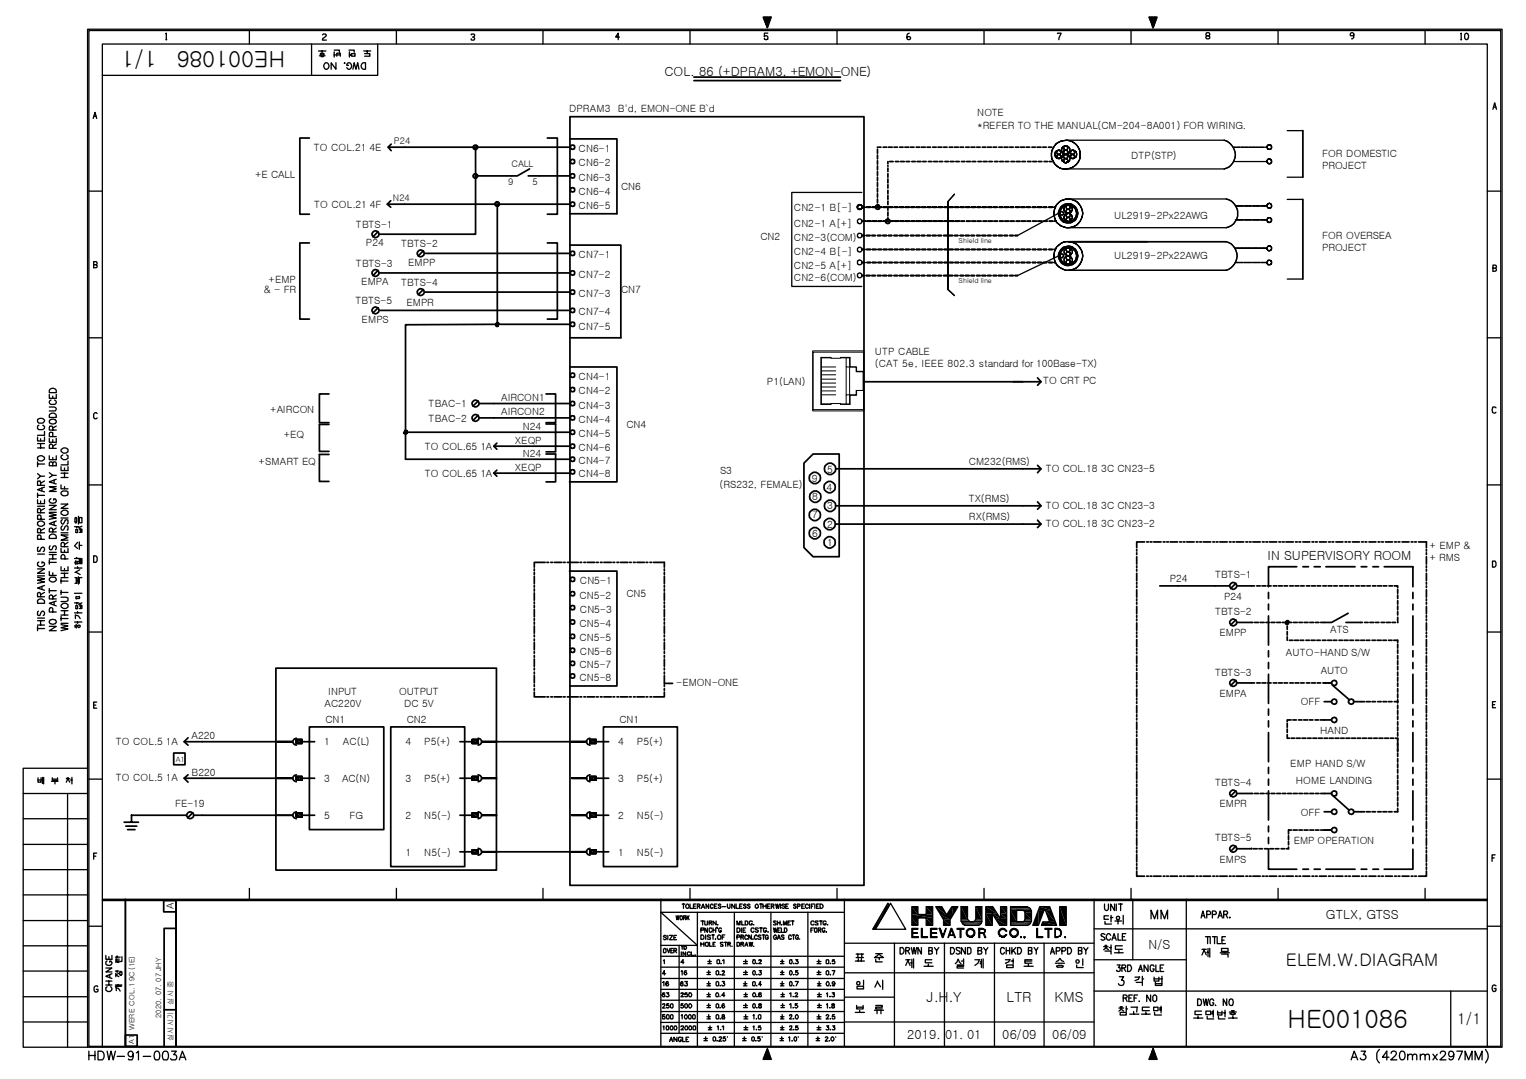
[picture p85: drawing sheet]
<svg xmlns="http://www.w3.org/2000/svg" width="297mm" height="210mm" viewBox="0 0 297 210" stroke-linecap="round" stroke-linejoin="round" font-family="sans-serif">
<defs><g id="words">
<text font-size="4.9" x="250.6" y="200">HE001086</text>
<g font-size="4.4">
<text x="30.5" y="10" transform="rotate(180 30.5 10)">1/1</text>
<text x="55.5" y="10" transform="rotate(180 55.5 10)">HE001086</text>
</g>
<text font-size="3.4" x="250.3" y="188">ELEM.W.DIAGRAM</text>
<text font-size="3" x="283.7" y="199.2">1/1</text>
<g font-size="2.7">
<text x="180.4" y="195">J.H.Y</text>
<text x="195.9" y="195">LTR</text>
<text x="205.3" y="195">KMS</text>
</g>
<g font-size="2.5">
<text x="129.3" y="14.7">COL. 86 (+DPRAM3, +EMON-ONE)</text>
<text x="246.7" y="108.9">IN SUPERVISORY ROOM</text>
<text x="258.1" y="178.8">GTLX, GTSS</text>
<text x="223.5" y="184.6">N/S</text>
<text x="176.6" y="202">2019. 01. 01</text>
<text x="195.1" y="202">06/09</text>
<text x="204.8" y="202">06/09</text>
</g>
<g font-size="1.9">
<text x="110.8" y="21.9">DPRAM3</text>
<text x="120.2" y="21.9">B'd, EMON-ONE B`d</text>
<text x="190.2" y="22.6">NOTE</text>
<text x="61.1" y="29.4">TO COL.21 4E</text>
<text x="112.6" y="29.6">CN6-1</text>
<text x="190.3" y="25.2">*REFER TO THE MANUAL(CM-204-8A001) FOR WIRING.</text>
<text x="49.6" y="34.6">+E CALL</text>
<text x="112.6" y="32.4">CN6-2</text>
<text x="112.6" y="35.2">CN6-3</text>
<text x="220.2" y="30.9">DTP(STP)</text>
<text x="257.3" y="30.6">FOR DOMESTIC</text>
<text x="257.3" y="32.9">PROJECT</text>
<text x="61.2" y="40.5">TO COL.21 4F</text>
<text x="112.6" y="37.9">CN6-4</text>
<text x="112.6" y="40.7">CN6-5</text>
<text x="120.9" y="37">CN6</text>
<text x="154.5" y="41.1">CN2-1 B[-]</text>
<text x="69.3" y="44.4">TBTS-1</text>
<text x="71.2" y="47.9">P24</text>
<text x="148" y="46.7">CN2</text>
<text x="154.5" y="44.1">CN2-1 A[+]</text>
<text x="154.5" y="46.9">CN2-3(COM)</text>
<text x="216.9" y="42.7">UL2919-2Px22AWG</text>
<text x="257.3" y="46.4">FOR OVERSEA</text>
<text x="69.3" y="51.9">TBTS-3</text>
<text x="78.1" y="48">TBTS-2</text>
<text x="79.4" y="51.8">EMPP</text>
<text x="112.6" y="50.2">CN7-1</text>
<text x="154.5" y="49.6">CN2-4 B[-]</text>
<text x="154.5" y="52.3">CN2-5 A[+]</text>
<text x="216.9" y="50.5">UL2919-2Px22AWG</text>
<text x="257.3" y="48.8">PROJECT</text>
<text x="51.3" y="57.1">&amp; - FR</text>
<text x="52.3" y="55">+EMP</text>
<text x="69.2" y="59.2">TBTS-5</text>
<text x="70.3" y="55.5">EMPA</text>
<text x="78.1" y="55.7">TBTS-4</text>
<text x="79.1" y="59.5">EMPR</text>
<text x="112.6" y="54">CN7-2</text>
<text x="112.6" y="57.8">CN7-3</text>
<text x="120.9" y="57.1">CN7</text>
<text x="154.5" y="54.7">CN2-6(COM)</text>
<text x="70.4" y="62.9">EMPS</text>
<text x="112.6" y="61.3">CN7-4</text>
<text x="112.6" y="64.1">CN7-5</text>
<text x="170.3" y="69">UTP CABLE</text>
<text x="170.3" y="71.4">(CAT 5e, IEEE 802.3 standard for 100Base-TX)</text>
<text x="112.6" y="73.9">CN4-1</text>
<text x="112.6" y="76.7">CN4-2</text>
<text x="149.3" y="74.9">P1(LAN)</text>
<text x="203.1" y="74.8">TO CRT PC</text>
<text x="52.6" y="80.4">+AIRCON</text>
<text x="83.4" y="82.1">TBAC-2</text>
<text x="83.4" y="79.3">TBAC-1</text>
<text x="97.6" y="78.1">AIRCON1</text>
<text x="97.6" y="80.8">AIRCON2</text>
<text x="101.8" y="83.6">N24</text>
<text x="112.6" y="79.5">CN4-3</text>
<text x="112.6" y="82.2">CN4-4</text>
<text x="121.9" y="83.2">CN4</text>
<text x="55.2" y="85.3">+EQ</text>
<text x="82.7" y="87.6">TO COL.65 1A</text>
<text x="100.2" y="86.3">XEQP</text>
<text x="101.8" y="89">N24</text>
<text x="112.6" y="85">CN4-5</text>
<text x="112.6" y="87.7">CN4-6</text>
<text x="50.3" y="90.5">+SMART EQ</text>
<text x="82.7" y="92.8">TO COL.65 1A</text>
<text x="100.2" y="91.5">XEQP</text>
<text x="112.6" y="90.3">CN4-7</text>
<text x="112.6" y="92.8">CN4-8</text>
<text x="140.1" y="94.8">(RS232, FEMALE)</text>
<text x="140.2" y="92.3">S3</text>
<text x="158" y="93.7">9</text>
<text x="160.9" y="95.5">4</text>
<text x="161" y="92">5</text>
<text x="188.6" y="90.4">CM232(RMS)</text>
<text x="203.6" y="91.8">TO COL.18 3C CN23-5</text>
<text x="158.1" y="97.3">8</text>
<text x="158.1" y="100.9">7</text>
<text x="161" y="99.1">3</text>
<text x="188.6" y="97.6">TX(RMS)</text>
<text x="188.6" y="101.2">RX(RMS)</text>
<text x="203.6" y="99">TO COL.18 3C CN23-3</text>
<text x="158.1" y="104.4">6</text>
<text x="161" y="102.6">2</text>
<text x="161" y="106.3">1</text>
<text x="203.6" y="102.5">TO COL.18 3C CN23-2</text>
<text x="278.2" y="106.8">+ EMP &amp;</text>
<text x="112.9" y="113.6">CN5-1</text>
<text x="227.7" y="113.1">P24</text>
<text x="236.5" y="112.5">TBTS-1</text>
<text x="278.2" y="109.1">+ RMS</text>
<text x="112.8" y="116.4">CN5-2</text>
<text x="112.9" y="119.2">CN5-3</text>
<text x="121.9" y="116.2">CN5</text>
<text x="236.5" y="119.6">TBTS-2</text>
<text x="238.3" y="116.7">P24</text>
<text x="112.8" y="121.9">CN5-4</text>
<text x="112.8" y="124.7">CN5-5</text>
<text x="237.3" y="123.8">EMPP</text>
<text x="258.9" y="123.1">ATS</text>
<text x="112.8" y="130">CN5-7</text>
<text x="112.9" y="127.4">CN5-6</text>
<text x="236.5" y="131.4">TBTS-3</text>
<text x="250.3" y="127.7">AUTO-HAND S/W</text>
<text x="257.1" y="131.1">AUTO</text>
<text x="63.2" y="137.5">AC220V</text>
<text x="63.9" y="135.1">INPUT</text>
<text x="77.7" y="135.1">OUTPUT</text>
<text x="78.7" y="137.5">DC 5V</text>
<text x="112.8" y="132.5">CN5-8</text>
<text x="131.6" y="133.5">-EMON-ONE</text>
<text x="237.3" y="135.6">EMPA</text>
<text x="253.2" y="137.2">OFF</text>
<text x="37.3" y="143.8">A220</text>
<text x="63.4" y="140.7">CN1</text>
<text x="79.2" y="140.7">CN2</text>
<text x="120.6" y="140.7">CN1</text>
<text x="257" y="142.8">HAND</text>
<text x="22.5" y="144.9">TO COL.5 1A</text>
<text x="63.1" y="145">1</text>
<text x="66.7" y="145">AC(L)</text>
<text x="78.9" y="145">4</text>
<text x="82.6" y="145">P5(+)</text>
<text x="120.3" y="145">4</text>
<text x="124" y="145">P5(+)</text>
<text x="251.1" y="149.2">EMP HAND S/W</text>
<text x="22.5" y="152">TO COL.5 1A</text>
<text x="37.3" y="150.9">B220</text>
<text x="63.1" y="152.2">3</text>
<text x="66.6" y="152.2">AC(N)</text>
<text x="78.9" y="152.2">3</text>
<text x="82.6" y="152.2">P5(+)</text>
<text x="120.3" y="152.2">3</text>
<text x="124" y="152.2">P5(+)</text>
<text x="236.5" y="152.8">TBTS-4</text>
<text x="252.3" y="152.5">HOME LANDING</text>
<text x="34.1" y="157">FE-19</text>
<text x="63.1" y="159.3">5</text>
<text x="68" y="159.3">FG</text>
<text x="78.9" y="159.3">2</text>
<text x="82.6" y="159.3">N5(-)</text>
<text x="120.3" y="159.3">2</text>
<text x="124" y="159.3">N5(-)</text>
<text x="237.3" y="157.1">EMPR</text>
<text x="253.2" y="158.7">OFF</text>
<text x="78.9" y="166.5">1</text>
<text x="82.6" y="166.5">N5(-)</text>
<text x="120.3" y="166.5">1</text>
<text x="124" y="166.5">N5(-)</text>
<text x="236.5" y="163.7">TBTS-5</text>
<text x="237.3" y="167.8">EMPS</text>
<text x="251.8" y="164.3">EMP OPERATION</text>
<text x="33.8" y="176.8" transform="rotate(-90 33.8 176.8)">A</text>
</g>
<g font-size="1.8">
<text x="76.7" y="28">P24</text>
<text x="98.9" y="36">9</text>
<text x="99.6" y="32.5">CALL</text>
<text x="103.7" y="36">5</text>
<text x="76.5" y="39">N24</text>
</g>
<g font-size="1.4">
<text x="186.5" y="47.3">Shield line</text>
<text x="186.5" y="55">Shield line</text>
<text x="34.2" y="148.2">A1</text>
<text x="33.7" y="195.4" transform="rotate(-90 33.7 195.4)">실시 중</text>
<text x="26.1" y="203.1" transform="rotate(-90 26.1 203.1)">A1</text>
<text x="26.2" y="200.4" transform="rotate(-90 26.2 200.4)">WERE COL.1 9C (1E)</text>
<text x="31.4" y="198" transform="rotate(-90 31.4 198)">2020. 07. 07 JHY</text>
<text x="33.7" y="202.5" transform="rotate(-90 33.7 202.5)">실시시기</text>
</g>
</g></defs>
<g fill="none" stroke="#000" stroke-width=".25">
<path d="M17 5.7h275.4v198h-275.4zM17.3 5.9h274.8v197.7h-274.8zM32.3 6.5l.1-.1v1.3M32.3 7.7h.2M48.5 5.9v2.7M60.6 8.6v6.1M62 9.9h1.4M62.2 10.9h1.1M62.3 10.6l.6 .1M62.4 10.4v.1M62.5 11h.4M62.5 10.3l-.2 .1"/>
<path d="M62.5 10.4h.4M62.7 9.9v.4M62.8 6.8l.1-.2h.5l.1 .3-.6 .6-.1 .3h.7M62.9 10.3l.1 .2M63.1 10.6l-.2 .1M63.4 12.2a.61 .61 0 0 1 .7 .7 .61 .61 0 0 1-.8 .5 .73 .73 0 0 1 .1-1.2zM65.1 9.8h1v.4M65.1 10.7h.3M65.1 10.1v1M65.4 12.2v1.3l-.9-1.3v1.3M65.6 10.9v-.6h.6v.6M65.6 10.7h.6"/>
<path d="M67 12.3h.1M67.8 12.7h-.3a.47 .47 0 0 1 .5-.5 .47 .47 0 0 1 .4 .5 .51 .51 0 0 1-.2 .7 .51 .51 0 0 1-.7-.3M67.9 9.8h1v.4M68 10.8h.3M68 10.6h.3M68 10.1v1M68.4 10.4h.7v.5h-.7zM68.7 13.5l.2-1.3 .4 1.3 .3-1.3 .3 1.3M70.6 12.3l.5-.1v1.3h-.4a.69 .69 0 0 1-.1-1.2zM70.8 9.9h1.4M71 10.4h1v.5h-1M71.5 9.9v.4"/>
<path d="M73.5 8.6v6.1h-53.6M77.2 5.9v2.7M91.7 6.8l.1-.2h.4l.2 .2-.2 .3-.2 .1M92.1 7.2l.3 .3-.2 .3h-.4l-.1-.3M105.7 5.9v2.7M120.6 7.2h-.8l.5-.8v1.3M134.3 5.9v2.7M148.5 3.3h1.6l-.7 2.1zM148.9 3.3l-.3 .3M149.1 3.3l-.4 .4M149.5 6.4h-.7v.7a.42 .42 0 0 1 .6-.1 .42 .42 0 0 1 .1 .6l-.5 .1-.2-.1v-.1M149.5 5.2l-.2 .1"/>
<path d="M149.5 3.3l-.7 .7M149.6 4.7l-.4 .4M149.8 4.2l-.7 .6M149.8 3.3l-.9 .9M150 3.7l-1 1M150.1 3.3l-1.1 1.1M162.9 5.9v2.7M177 6.4a.73 .73 0 0 0-.2 1.3 .34 .34 0 0 0 .4-.4l-.1-.2h-.5v.2M191.5 5.9v2.7M205.9 6.5l.6-.1-.4 1.3M220.2 5.9v2.7M223.6 3.3h1.6l-.7 2.1z"/>
<path d="M223.8 3.3l-.1 .1M224.1 3.3l-.3 .4M224.4 3.3l-.5 .6M224.5 5.3l-.1 .1M224.6 4.9l-.3 .3M224.7 3.3l-.7 .8M224.8 4.4l-.6 .6M225 4l-.9 .8M225 3.3l-.9 1M225.2 3.5l-1.1 1.1M234.9 6.4a.36 .36 0 0 1 .5 0 .36 .36 0 0 1-.1 .6 .36 .36 0 0 1-.5-.1 .36 .36 0 0 1 .1-.5zM235 7h-.2l-.1 .4 .2 .1h.4l.2-.3-.4-.2"/>
<path d="M248.8 5.9v2.7M263.5 6.7a.33 .33 0 0 1-.4 .2 .33 .33 0 0 1-.2-.5h.2a.65 .65 0 0 1 .5 .5 .65 .65 0 0 1-.3 .6h-.2M277.4 5.9v2.7M284.3 6.5l.1-.1v1.3M284.3 7.7h.2M285.2 6.6l.2-.2a.68 .68 0 0 1 .5 .7 .68 .68 0 0 1-.5 .6 .85 .85 0 0 1-.2-1.1zM17.3 37.2h2.6M18.1 23l.4-1.1 .3 1.1M18.2 22.6h.5M167.8 37.4h-13.7v18.3h13.7M185.8 37.8l-1.3 1.4v17.1l1.3 1.2-1.3-1.2v-17.1v17.1v-17.1zM207.5 32.9h30.8z"/>
<path d="M207.5 27.3h30.8zM208 38.7h30.7zM208.6 29.3a.4 .4 0 0 1 .6 .2 .4 .4 0 0 1-.4 .5 .4 .4 0 0 1-.4-.4zM238.3 27.3a2.87 2.87 0 0 1 2.2 2.8 2.87 2.87 0 0 1-2.2 2.8M238.7 38.7a2.87 2.87 0 0 1 2.2 2.8 2.87 2.87 0 0 1-2.2 2.8M240.1 28.6h.1M240.1 31.4h.1M240.3 28.6h.2M240.3 31.4h.2M240.6 28.6h.1M240.7 31.4h.1M240.8 28.6h.2"/>
<path d="M240.9 31.4h.2M241.1 28.6h.1M241.2 31.4h.1M241.3 28.6h.3M241.4 31.4h.2M241.7 28.6h.1M241.7 31.4h.1M241.9 28.6h.2M241.9 31.4h.3M242.2 28.6h.1M242.3 31.4h.1M242.4 28.6h.2"/>
<path d="M242.5 31.4h.2M242.7 28.6h.2M242.8 31.4h.1M242.9 28.6h.3M243 31.4h.2M243.3 28.6h.1M243.3 31.4h.1M243.5 28.6h.2M243.5 31.4h.3M243.8 28.6h.2M243.9 31.4h.1M244 28.6h.2"/>
<path d="M244.1 31.4h.2M244.3 28.6h.2M244.4 31.4h.1M244.5 28.6h.3M244.6 31.4h.2M244.9 28.6h.2M244.9 31.4h.2M245.1 28.6h.2M245.1 31.4h.3M245.4 28.6h.2M245.5 31.4h.1M245.6 28.6h.2"/>
<path d="M245.7 31.4h.2M245.9 28.6h.2M246 31.4h.2M246.2 28.6h.2M246.2 31.4h.2M246.5 28.6h.1M246.5 31.4h.1M250.6 25.4h3M250.6 34.5h3M250.6 38.8h3M289.5 37.2h2.6M290.6 21.3l.3-1.3 .4 1.3"/>
<path d="M290.7 20.8h.5M18.2 51.5h.5l.2-.2-.1-.3-.6-.1v1.2h.5l.2-.4-.2-.2M198.1 45.8l7.9-4.3zM198.1 53.6l7.9-3.8zM206.9 40.3a1.59 1.59 0 0 1 2.5 .8 1.59 1.59 0 0 1-1.9 2 1.59 1.59 0 0 1-.8-2.6zM207.9 44.3h30.8zM207.9 52.6h30.8M208.6 47h30zM223.4 47h-15.4h30.6a2.87 2.87 0 0 1 2.2 2.8 2.87 2.87 0 0 1-2.2 2.8M240.4 48.3h.1M240.5 40.1h.2M240.5 51.1h.2"/>
<path d="M240.5 42.8h.2M240.6 48.3h.2M240.8 40.1h.2M240.8 51.1h.2M240.8 42.8h.2M240.9 48.3h.2M241.1 40.1h.1M241.1 51.1h.1M241.1 42.8h.1M241.2 48.3h.1M241.3 40.1h.2M241.3 51.1h.2"/>
<path d="M241.3 42.8h.2M241.4 48.3h.2M241.6 40.1h.2M241.6 51.1h.2M241.6 42.8h.2M241.7 48.3h.1M241.8 40.1h.2M241.8 51.1h.2M241.8 42.8h.2M241.9 48.3h.2M242.2 40.1h.1M242.2 48.3h.2"/>
<path d="M242.2 51.1h.1M242.2 42.8h.1M242.4 40.1h.2M242.4 51.1h.2M242.4 42.8h.2M242.5 48.3h.2M242.7 40.1h.2M242.7 51.1h.2M242.7 42.8h.2M242.8 48.3h.1M242.9 40.1h.2M242.9 51.1h.2"/>
<path d="M242.9 42.8h.2M243 48.3h.2M243.2 40.1h.2M243.2 51.1h.2M243.2 42.8h.2M243.3 48.3h.1M243.4 40.1h.2M243.4 51.1h.2M243.4 42.8h.2M243.5 48.3h.2M243.8 40.1h.2M243.8 48.3h.2"/>
<path d="M243.8 51.1h.2M243.8 42.8h.2M244 40.1h.2M244 51.1h.2M244 42.8h.2M244.1 48.3h.2M244.3 40.1h.2M244.3 51.1h.2M244.3 42.8h.2M244.4 48.3h.1M244.5 40.1h.2M244.5 51.1h.2"/>
<path d="M244.5 42.8h.2M244.6 48.3h.2M244.8 40.1h.2M244.8 51.1h.2M244.8 42.8h.2M244.9 48.3h.2M245.1 40.1h.1M245.1 51.1h.1M245.1 42.8h.1M245.1 48.3h.2M245.4 40.1h.2M245.4 48.3h.2"/>
<path d="M245.4 51.1h.2M245.4 42.8h.2M245.6 40.1h.2M245.6 51.1h.2M245.6 42.8h.2M245.7 48.3h.2M245.9 40.1h.2M245.9 51.1h.2M245.9 42.8h.2M246 48.3h.2M246.2 40.1h.1M246.2 51.1h.1"/>
<path d="M246.2 42.8h.1M246.2 48.3h.2M246.4 40.1h.2M246.4 51.1h.2M246.4 42.8h.2M246.5 48.3h.1M250.6 54.3h3M290.6 52.2h.5l.2-.2-.2-.4h-.5v1.2h.5l.2-.2-.1-.3-.2-.1M9.6 79.2h.9l.5 .3-.2 .4h-1.2M9.6 76.7v.8h1.4v-.8M9.7 75.8a.72 .72 0 0 1 .9-.2 .72 .72 0 0 1 .4 .8h-1.4zM9.9 77.8a.43 .43 0 0 0-.3 .5 .43 .43 0 0 0 .5 .4h.3a.43 .43 0 0 0 .6-.4 .43 .43 0 0 0-.4-.5"/>
<path d="M10.3 77.1v.4M17.3 65.7h2.6M289.5 65.7h2.6M291.2 79.3a.43 .43 0 0 0-.5-.1 .43 .43 0 0 0-.3 .5v.2a.43 .43 0 0 0 .3 .4 .43 .43 0 0 0 .5-.1M7.3 88.9a.76 .76 0 0 1 .8-.3 .76 .76 0 0 1 .6 .7 .74 .74 0 0 1-.7 .4 .74 .74 0 0 1-.7-.4zM7.3 81.6a.76 .76 0 0 1 .8-.2 .76 .76 0 0 1 .6 .6 .82 .82 0 0 1-1.4 0zM7.3 97.2v.8h1.4v-.8M7.3 92.1l.6 .5-.6 .5M7.3 85v.8h1.4v-.8M7.3 89.8v1M7.3 95.9v.9M7.3 98.5h1.4"/>
<path d="M7.3 96.4h1.4M7.3 90.3h1.4M7.3 87.1h1.4M7.3 86.3h1.4M7.6 82.7a.45 .45 0 0 0-.3 .6 .45 .45 0 0 0 .5 .3h.4a.43 .43 0 0 0 .5-.4 .43 .43 0 0 0-.4-.5M7.9 99.8l-.1-.8h-.5v.8h1.4M7.9 94.4l-.1-.8h-.4l-.1 .8h1.4M7.9 85.4v.4M7.9 86.3v.8M7.9 97.5v.5M7.9 92.6h.8M8.2 94.9v.6"/>
<path d="M8.7 94.8l-1.4 .5 1.4 .4M8.7 83.9v.8h-1.4M8.7 98.9l-.8 .4M8.7 93.6l-.8 .4M9.6 99.8l1.4 .4-1.4 .2 1.4 .4-1.4 .2M9.6 98.3h1.4l-1.4 .9h1.4M9.6 92l.7 .5-.7 .4M9.6 88.7v.7h1.4v-.7M9.6 85.3v.7h1.4v-.7M9.6 99.7h1.4M9.7 80.6a.72 .72 0 0 1 .9-.2 .72 .72 0 0 1 .4 .8h-1.4zM9.8 81.6l.6-.1a.47 .47 0 0 1 .6 .5 .47 .47 0 0 1-.6 .5l-.6-.1-.2-.3z"/>
<path d="M9.9 97a.43 .43 0 0 0-.3 .6 .43 .43 0 0 0 .5 .3h.3a.43 .43 0 0 0 .6-.4 .43 .43 0 0 0-.6-.5v.3M10.3 90.1l.1-.2a.36 .36 0 0 1 .6 .2v.5h-1.4l.1-.7h.5l.1 .7M10.3 87.2l-.1-.7-.2-.1-.3 .1-.1 .7h1.4M10.3 84.9l-.1-.7a.36 .36 0 0 0-.6 .1v.6h1.4M10.3 83.7l-.1-.7-.5-.1-.1 .8h1.4M10.3 85.5v.5M10.3 89v.4M10.3 92.5h.7M10.5 93.4v.6M11 94.7h-1.4l1.4 .4-1.4 .5h1.4M11 93.2l-1.4 .5 1.4 .5M11 86.4l-.7 .4"/>
<path d="M11 82.9l-.7 .3M11.9 87.5a.82 .82 0 0 1 1.3 0 .69 .69 0 0 1-.4 .7 .69 .69 0 0 1-.8-.3zM11.9 98.1h1.3l-1.3 .8h1.3M11.9 94.3v.8h1.3M11.9 90.8v.7h1.3v-.7M11.9 92.9h1.3M11.9 92h1.3M12 99.5a.7 .7 0 0 1 .8-.3 .7 .7 0 0 1 .4 .8 .76 .76 0 0 1-.8 .3 .76 .76 0 0 1-.5-.6zM12 95.7l.2-.2h.5a.47 .47 0 0 1 .6 .5 .47 .47 0 0 1-.6 .4h-.3l-.4-.2zM12.2 88.5l-.3 .2a.7 .7 0 0 0 .6 .7 .7 .7 0 0 0 .7-.4v-.3l-.2-.2M12.6 91v.5M12.6 92v.9"/>
<path d="M12.6 94.7v.4M13.2 89.7v.7h-1.3M17.3 94.3h2.6M18.9 80.4a.38 .38 0 0 0-.5-.1 .38 .38 0 0 0-.2 .5v.2a.37 .37 0 0 0 .3 .5 .37 .37 0 0 0 .4-.2M289.5 94.3h2.6M7.3 116.8a.76 .76 0 0 1 .9-.3 .76 .76 0 0 1 .5 .9h-1.4zM7.3 101.6a.76 .76 0 0 1 .8-.2 .76 .76 0 0 1 .6 .6 .82 .82 0 0 1-1.4 0zM7.3 112.3l1.4 .3-1.4 .3 1.4 .3-1.4 .3M7.3 110.7h1.4l-1.4 .8h1.4M7.3 112h1.4M7.3 107.8h1.4M7.5 118.9l-.2 .2v.5l.2 .1 .3-.1 .2-.5 .2-.2a.44 .44 0 0 1 .5 .3 .44 .44 0 0 1-.3 .5"/>
<path d="M7.5 106.4l-.2 .1v.7l.2 .1 .3-.1 .3-.7 .3-.1a.47 .47 0 0 1 .3 .5 .47 .47 0 0 1-.3 .4M7.6 109.3a.5 .5 0 0 0-.3 .6 .5 .5 0 0 0 .5 .4h.4l.4-.3v-.5l-.4-.2v.3M7.9 116.1l-.1-.8h-.4l-.1 .8h1.4M7.9 103.6l-.1-.7h-.5v.7h1.4M8 104.9l-.1-.7h-.6v.7h1.4M8 101l-.1-.7h-.6v.7h1.4M8.2 114.1v.6M8.7 113.9l-1.4 .5 1.4 .4M8.7 115.2l-.8 .5M8.7 102.8l-.8 .4M9.6 111.2v.7h1.4M9.6 114.9h1.4"/>
<path d="M9.6 109v.7M9.6 114.5v.8M9.6 109.4h1.4M9.6 108.7h1.4M9.6 107.9h1.4M9.6 107.5h1.4M9.7 104.2a.72 .72 0 0 1 .9-.3 .72 .72 0 0 1 .4 .8h-1.4zM9.8 112.4a.71 .71 0 0 1 .7-.2 .71 .71 0 0 1 .5 .7 .73 .73 0 0 1-.8 .3 .73 .73 0 0 1-.6-.6zM9.8 106.2l-.2 .2 .2 .5h.2l.5-.7h.3l.2 .2-.2 .5M10.3 119.1v-.7l-.3-.2-.3 .1-.1 .8h1.4M10.3 116.5l-.1-.7h-.5l-.1 .7h1.4M10.3 103.5l-.1-.7h-.5l-.1 .7h1.4"/>
<path d="M10.3 107.9v.8M10.3 111.4v.5M10.5 101.5v.6M10.5 117.1v.5M11 116.9l-1.4 .5 1.4 .5M11 101.4l-1.4 .5 1.4 .4M11 115.8l-.7 .4M11 102.7l-.7 .4M11.9 116.2h1a.43 .43 0 0 1 .3 .4 .43 .43 0 0 1-.3 .4h-1M11.9 110.3v.7h1.3v-.7M11.9 106.7v.8h1.3v-.8M11.9 112.6v.9"/>
<path d="M11.9 114.8v.9M11.9 119.9v.8M11.9 119.6h1.3M11.9 118.8h1.3M11.9 115.2h1.3M11.9 113h1.3M11.9 112.4h1.3M11.9 111.5h1.3M11.9 103.6h1.3M11.9 100.8h1.3M12 117.6a.7 .7 0 0 1 .8-.3 .7 .7 0 0 1 .4 .8 .76 .76 0 0 1-.8 .3 .76 .76 0 0 1-.5-.6zM12.1 102.3a.45 .45 0 0 0-.2 .4 .45 .45 0 0 0 .3 .4l.7-.8 .3 .2v.6h-.1"/>
<path d="M12.1 101.1l-.1 .1a.48 .48 0 0 0 .2 .8l.2-.1 .2-.7 .3-.1 .3 .1v.6l-.1 .2M12.6 106.4l-.1-.8h-.5l-.1 .8h1.3M12.6 107v.5M12.6 110.6v.4M12.6 111.5v.9M12.6 118.8v.8M12.6 108.7v-.7l-.5-.1-.2 .3v.5h1.3M13.2 104.1h-1.3l1.3 .5-1.3 .5h1.3M13.2 105.5l-.6 .4M14.5 119.2h1.4M14.5 117.3h.9M14.5 115.4h1.4"/>
<path d="M14.5 110.5h1.4M14.5 108.6h.9M14.5 106.2l.6 .5M14.5 102.5h.9M14.6 112.4h.4v1.1h-.4M14.6 109.3v.3M14.6 111.4h.2M14.7 100.7h.1l.1 .2-.1 .8h-.1l-.1-.3zM14.8 117.9h.3v.5l-.2 .1-.1-.1zM14.8 103.1h.3v.5h-.2h-.1zM14.8 109.1v.7M14.8 116v.5"/>
<path d="M14.8 112.4v1.1M14.8 116.1h.6M14.8 116.4h.6M14.8 111.4l.8 .4M14.9 102.5v.2M14.9 108.5v.1M14.9 117.3v.2M14.9 109.2h.4M14.9 109.7h.4M15 113h.3M15 109.3v.4M15.1 109.3v.4"/>
<path d="M15.1 110.3v.2M15.1 119v.2M15.1 105.5l-.5 .6M15.3 100.4v1.6M15.3 112.2v1.4M15.4 102.7l.5 .3M15.4 100.7h.5v1h-.5zM15.4 117.9h.5v.5h-.5M15.4 116v.4M15.4 103.1h.5v.5h-.5M15.4 105.4v1.5M15.4 106.1h.5"/>
<path d="M15.5 110.8l-.7 .5M15.7 103.1v.5M15.7 117.9v.5M15.9 112.4h-.5v1.1M15.9 108.6v1.1h-.2v-1.1h-.3v1.1M15.9 117.3l-.5 .2 .5 .3M15.9 102.4l-.5 .2M18.2 108.1h.5a.9 .9 0 0 1 0 1.3h-.5zM290.5 109.1h.5a.7 .7 0 0 1 .2 .8 .7 .7 0 0 1-.7 .4zM7.3 122.3h1.4M7.3 121.8v.9M7.3 121.6h1.4"/>
<path d="M7.3 120.7h1.4M7.3 120.2h1.4M7.9 120.7v.9M9.6 121.8h1.4l-1.4 .9h1.4M9.8 120.6l.6-.1a.47 .47 0 0 1 .6 .5 .47 .47 0 0 1-.6 .4l-.6-.1-.2-.2zM11.9 121.5l1.3 .3-1.3 .3 1.3 .3-1.3 .3M11.9 121.3h1.3M11.9 120.3h1.3M14.5 121h1.4M14.6 121.7v.3M14.7 120.3v-.7l.6 .2 .3 .5M14.8 121.4v.8"/>
<path d="M15.1 121.7h.5v.2l-.2 .2-.3-.2zM15.1 121v.3M17.3 123h2.6M18.2 137.2h.5M18.8 136.6h-.6v1.2h.6M289.5 123h2.6M290.5 137.1h.4M291.1 136.5h-.6v1.2h.6M4.5 154.4h12.5M4.5 159.3h12.5M7.4 151.3v.9h.6v-.9M7.4 151.7h.6"/>
<path d="M8.2 151.7h.3M8.2 151.2v1.2M8.5 151.2v1.3M10 152h1.3M10.2 151.3v.5h1v-.5M10.2 151.6h1M10.7 152v.5M12.9 151.5h.7M12.9 152.2l.3-.7 .4 .7M13.1 151.3h.2M13.2 154.4v49.3M13.7 151.7h.3"/>
<path d="M14 151.2v1.3M17 149.5h-12.5v54.2h12.5M17.3 151.6h2.6M289.5 151.6h2.6M4.5 174.1h12.5M4.5 179.1h12.5M4.5 169.2h12.5M4.5 164.3h12.5M18.2 166.6h.5M18.8 166h-.6v1.1M19.9 175.2h269.6M19.9 174.9h269.6"/>
<path d="M24.4 174.9v28.7M48.5 172.8v2.1M77.2 172.8v2.1M105.7 172.8v2.1M128.6 174.9v28.7M131.6 178.2l.2 .7 .1-.7 .1 .7 .2-.7M132.4 178.2a.42 .42 0 0 1 .4 .2 .42 .42 0 0 1-.1 .5h-.2a.56 .56 0 0 1-.1-.7zM132.8 175.9h.5M133 178.5h.5v-.3h-.5v.7M133 175.9v.8M133.3 178.5l.2 .4M133.6 176a.38 .38 0 0 1 .5 .1 .38 .38 0 0 1-.1 .5 .38 .38 0 0 1-.5-.1 .38 .38 0 0 1 .1-.5z"/>
<path d="M133.7 178.2v.7M133.9 178.5l.2 .4M134.1 178.2l-.4 .5M134.3 175.9v.8h.5M134.3 172.8v2.1M135 176.3h.3M135.5 175.9h-.5v.8h.5M135.7 176.3l.6-.1v-.2l-.6-.1v.8M135.7 177.5v26.1M136 176.3l.3 .4M136.4 179.2h.6M136.5 176.7l.3-.8 .4 .8"/>
<path d="M136.7 176.5h.3M136.8 179.2v.7M137.2 179.2l.1 .7 .4-.1v-.6M138 175.9v.8l-.6-.8v.8M138 179.5h.5v-.2l-.5-.1v.7M138.3 179.5l.2 .4M138.8 176.1v-.1a.31 .31 0 0 0-.4 0 .31 .31 0 0 0-.1 .4l.2 .3 .3-.2M139.1 176.3h.3M139.4 179.2v.7l-.6-.7v.7M139.6 175.9h-.5v.8h.5M139.7 179.8v.1M140.3 176l-.1-.1-.4 .1 .5 .4-.1 .2-.2 .1-.2-.2"/>
<path d="M140.6 176.4h.7M141.6 175.9v.6l.2 .2 .3-.2v-.6M142.9 177.5v26.1M143 175.9v.8l-.6-.8v.8M143.3 175.9v.8h.5M143.5 179.9v-.7l.3 .7 .2-.7v.7M144 176.3h.3M144.4 179.2v.7h.5M144.5 175.9h-.5v.8h.5M145.1 179.2h.3l.2 .1v.5l-.2 .1h-.3zM145.2 176l-.3-.1-.2 .2a.39 .39 0 0 1 .4 .5l-.2 .1-.2-.2M146 176l-.3-.1-.2 .2a.39 .39 0 0 1 .4 .5l-.2 .1-.2-.2"/>
<path d="M146.4 179.3a.32 .32 0 0 0-.3-.1 .32 .32 0 0 0-.3 .2v.3a.3 .3 0 0 0 .3 .2 .3 .3 0 0 0 .3-.2h-.2M146.7 179.8l.1 .1M147.1 176a.33 .33 0 0 1 .5 .1 .33 .33 0 0 1-.1 .4 .33 .33 0 0 1-.4 0 .33 .33 0 0 1 0-.5zM147.9 175.9h.5M148.1 175.9v.8M148.5 176.3h.6M148.5 175.9v.8M149.1 175.9v.8M149.4 176.3h.3M149.9 175.9h-.5v.8h.5M150.1 177.5v26.1M150.1 176.3l.6-.1v-.2l-.6-.1v.8"/>
<path d="M150.4 176.3l.3 .4M151 175.9l.2 .8 .1-.8 .2 .8 .3-.8M151.1 179.3h-.5l.5 .4-.1 .2-.4-.1M151.3 179.2v.7M151.3 179.5h.5M151.8 179.2v.7M151.9 175.9v.8M152.2 179.8v.1M152.5 179.9v-.7l.3 .7 .3-.7v.7M152.8 176l-.3-.1-.3 .1 .6 .5-.1 .1-.3 .1-.2-.2M152.9 176.3h.4M153.4 179.5h.2"/>
<path d="M153.4 175.9h-.5v.8h.5M153.9 179.2h-.5v.7h.5M154 179.2h.5M154.3 179.2v.7M155 176l-.4-.1-.1 .2a.39 .39 0 0 1 .4 .5l-.3 .1-.1-.2M155.2 176.3h.4l.1-.3-.5-.1v.8M156.1 176.3h.2M156.6 175.9h-.5v.8h.5M157.3 177.5v26.1M157.3 176.1a.34 .34 0 0 0-.5-.1 .34 .34 0 0 0 0 .5l.2 .2 .3-.2M157.6 175.9v.8M157.9 176.3h.3"/>
<path d="M158.4 175.9h-.5v.8M158.4 179.3a.32 .32 0 0 0-.3-.1 .32 .32 0 0 0-.3 .2v.3a.32 .32 0 0 0 .3 .2 .32 .32 0 0 0 .3-.1M158.6 175.9v.8M158.9 176.3h.3M159.2 179.3h-.5v.1l.5 .2v.3l-.5-.1M159.5 175.9h-.6v.8h.6M159.5 179.2h.5M159.6 175.9a.45 .45 0 0 1 .6 .4 .45 .45 0 0 1-.6 .4zM159.8 179.2v.7M160.8 179.3a.32 .32 0 0 0-.3-.1 .32 .32 0 0 0-.3 .2v.3a.3 .3 0 0 0 .3 .2 .3 .3 0 0 0 .3-.2h-.2M161.1 179.8v.1M162.9 172.8v2.1"/>
<path d="M164.4 174.9v28.7zM164.4 177.5h-35.8l7.1 6.4h-7.1M172.8 175.7l.3 .5-2.7 4.6h-.5zM173.3 175.7l3 5.1h-5.9zM177.5 176.4h1.2v1.5h1.6v-1.5h1.3v3.6h-1.3v-1.4h-1.6v1.4h-1.2zM182.1 176.4h1.2l1 1.6 1-1.6h1.2l-1.6 2.5v1.1h-1.2v-1.1zM188.3 178.9v-2.5h-1.2v2.9M188.4 178.9l.4 .4M188.8 179.3h.7M189.9 178.9l-.1 .3-.3 .1M189.9 178.9v-2.5h1.2v2.9l-.1 .3-.3 .3-2.8 .1-.5-.2-.3-.5M191.5 172.8v2.1"/>
<path d="M191.9 176.4h1.3l1.6 2.3v-2.3h1.1v3.6h-1.3l-1.4-2.3v2.3h-1.3zM199.2 177.1l.2 .1 .1 .3v1.4l-.1 .3-.2 .1M199.2 177.1h-1.3v2.2h1.3M199.9 176.5l.7 .3 .1 .4M199.9 176.4h-3.2v3.6h3.2l.4-.1 .3-.3 .1-.3M200.8 177.2v2.1M202.4 176.4h1.9l1.4 3.6h-3l.3-.7h1.3l-.8-2.2h-.3l-1.1 2.9h-1.1zM206.3 176.4h1.2v3.6h-1.2zM213 174.9v28.7M215 175.9v.8l.3 .4 .4-.1 .1-.3v-.8M215.1 179.3v.5h1.3M215.8 178.2h-.9v.6h.9"/>
<path d="M216.3 178.1v1.2M216.3 178.5h.3M216.9 175.9v1.2l-.7-1.2v1.2M217 179.2h1.3M217.3 175.9v1.2M217.4 178.3h.5M217.4 178.8h.5M217.4 178.4v.3M217.6 179.2v.6M217.7 175.9h.8M217.9 178.4v.3M218.1 175.9v1.2"/>
<path d="M218.6 178.1v1.7M220.2 172.8v2.1M220.5 174.9v11.8M224.1 178.7v-1.6l.6 1.6 .6-1.6v1.6M226 178.7v-1.6l.7 1.6 .6-1.6v1.6M230.9 174.9v28.7M233.8 178.6l.3-1.4 .5 1.4M233.9 178.2h.6M234.9 177.9h.6l.2-.4-.3-.3h-.5v1.4M236 177.9h.6l.2-.4-.3-.3h-.5v1.4M237.1 178.6l.4-1.4 .4 1.4M237.3 178.2h.5"/>
<path d="M238.2 177.9l.7-.1v-.5l-.7-.1v1.4M238.6 177.9l.4 .7M239.4 178.4v.2l.1-.1M248.8 172.8v2.1M277.4 172.8v2.1M290.4 166.9h.5M291 166.3h-.6v1.3M4.5 188.9h12.5M4.5 184h12.5M4.5 198.8h12.5M4.5 193.9h12.5M17.3 180.2h2.6"/>
<path d="M19 192a.38 .38 0 0 0-.5-.2 .38 .38 0 0 0-.2 .5 .46 .46 0 0 0 .1 .6 .46 .46 0 0 0 .7-.1v-.3h-.4M20.6 188.3h1.2l-1.2 .8h1.2M20.6 185.9v.7h1.2v-.7M20.6 191.6h1.2M20.6 190.9h1.2M20.9 192a.5 .5 0 0 0-.3 .5 .5 .5 0 0 0 .4 .4h.4a.5 .5 0 0 0 .4-.4 .5 .5 0 0 0-.3-.5M20.9 187a.44 .44 0 0 0-.3 .4 .44 .44 0 0 0 .4 .4h.4a.42 .42 0 0 0 .4-.4 .42 .42 0 0 0-.4-.4v.2M21.2 186.1v.5M21.2 190.9v.7M21.4 189.6v.6M21.8 189.4l-1.2 .5 1.2 .4M22.5 188.9h.6"/>
<path d="M22.5 191.6h1.2M22.5 191.9h1.2M22.5 186.2h.9M22.5 192.1l.6 .2 .3 .5M22.5 189.3v.7M22.6 192v.7M22.8 185.9v.3M22.8 188.9v.3M23 191.6v.3M23.1 186.5v.7h-.3v-.7h-.3v.7M23.1 189.3l-.6 .4 .6 .3M23.3 189.1v.5"/>
<path d="M23.4 189l.3 .2M23.4 189.6l.1 .2M23.5 189l-.1 .2M23.7 189.6l-.3 .2M23.7 186.1v.9h-.4M23.7 189.1v.5M128.6 198.9h35.8M128.6 186h35.8M128.6 188.1h35.8M128.6 190.3h35.8M128.6 192.5h35.8M128.6 194.6h35.8"/>
<path d="M128.6 196.8h35.8M129 195.4l.1-.1h.3v.3l-.4 .5h.5M129 191.1l.2-.2v.9M129.1 199.7l.1-.1v.7M129.1 184.7a.31 .31 0 0 1 .4-.1 .31 .31 0 0 1 .2 .4l-.2 .3a.42 .42 0 0 1-.4-.2 .42 .42 0 0 1 0-.4zM129.1 186.9l.2-.2v.8M129.4 197.4h-.4v.3a.34 .34 0 0 1 .4 .1 .34 .34 0 0 1 0 .4h-.4v-.2M129.4 193.2l-.1-.1a.36 .36 0 0 0-.4 .4 .36 .36 0 0 0 .5 .3v-.2l-.3-.2-.2 .2M129.6 189.4h-.6l.3-.6v.9M129.7 199.6h.2a.41 .41 0 0 1 .3 .4 .41 .41 0 0 1-.3 .3h-.2v-.3zM129.7 193.1h.5l-.1 .3a.31 .31 0 0 1 0 .5 .31 .31 0 0 1-.4-.1M129.7 182.1l-.4-.1-.2 .2 .5 .2 .1 .2-.2 .2-.4-.2"/>
<path d="M129.8 184.5l.4 .8 .2-.8M129.9 197.4a.45 .45 0 0 1 .3 .4 .45 .45 0 0 1-.2 .4l-.3-.2v-.5zM130 182v.8M130.1 191.1l-.2-.2a.53 .53 0 0 0-.1 .9h.2a.27 .27 0 0 0 0-.4 .27 .27 0 0 0-.3 0v.1M130.2 195.3h-.4l-.1 .3h.5v.3l-.2 .2-.3-.2M130.3 182h.6l-.6 .8h.6M130.6 197.5l.2-.1a.53 .53 0 0 1 0 .8h-.2l-.1-.2zM130.6 195.3h.2a.47 .47 0 0 1 .2 .4 .47 .47 0 0 1-.2 .4 .52 .52 0 0 1-.2-.8zM130.6 184.9h.2M131 184.5h-.4v.8h.4M131.2 184.9h.4l.1-.3-.5-.1v.8M131.2 182.4h.3"/>
<path d="M131.4 184.9l.3 .4M131.7 182h-.5v.8h.5M132.2 183.9v17.1M132.5 199.7l.1-.1 .4 .1v.3l-.5 .3h.5M132.5 193.3l.1-.2h.4v.3l-.5 .5h.5M132.6 197.5l.2-.1v.8M132.6 189l.2-.2v.9M132.6 184h.4M132.6 185.2v.7M132.8 184v.7M133 195.3h-.4l-.1 .3h.5v.3l-.2 .2-.3-.2M133 191.1l-.2-.2a.45 .45 0 0 0-.4 .4 .45 .45 0 0 0 .3 .5 .25 .25 0 0 0 .3-.3 .25 .25 0 0 0-.3-.2l-.3 .2"/>
<path d="M133.1 187.2h-.6l.5-.5v.8M133.3 184a.33 .33 0 0 1 .3 .4 .33 .33 0 0 1-.5 .2v-.4zM133.3 190.9h.5l-.2 .4a.31 .31 0 0 1 .2 .4 .31 .31 0 0 1-.5 .1v-.2M133.4 197.5l.1-.1a.45 .45 0 0 1 .3 .4 .45 .45 0 0 1-.3 .4h-.1l-.2-.3zM133.4 195.3h.1a.47 .47 0 0 1 .3 .4 .47 .47 0 0 1-.3 .4 .52 .52 0 0 1-.1-.8zM133.5 185.2v.7l-.5-.7v.7M133.6 188.9l-.1-.1a.45 .45 0 0 0-.3 .4 .45 .45 0 0 0 .3 .5l.2-.3-.2-.2h-.2l-.1 .2M133.7 193.1h-.3l-.1 .4 .4-.1 .1 .4h-.5M134.1 197.5l.1-.1a.45 .45 0 0 1 .4 .4 .45 .45 0 0 1-.3 .4h-.2l-.1-.3zM134.1 195.3a.37 .37 0 0 1 .6 .4 .37 .37 0 0 1-.6 .3zM134.4 185.3a.33 .33 0 0 0-.5 0 .33 .33 0 0 0 0 .5 .33 .33 0 0 0 .5-.1M134.6 185.2v.7h.5"/>
<path d="M134.9 197.5l.1-.1a.45 .45 0 0 1 .3 .4 .45 .45 0 0 1-.2 .4l-.3-.2zM135 199.6h.3l.1 .1-.1 .6h-.4zM135.3 185.8v.1M136.4 181.9h.4a.47 .47 0 0 1 .2 .4 .47 .47 0 0 1-.2 .4h-.4zM136.4 180.9h.5v-.4h-.5v.9M136.4 183.3v.8M136.4 183.7h.6M137 183.3v.8M137.4 183.4l.1-.1a.42 .42 0 0 1 .4 .3 .42 .42 0 0 1-.1 .5 .41 .41 0 0 1-.5-.2 .41 .41 0 0 1 .1-.5zM137.4 181.9v.8M137.6 193.9h.7M137.6 197.8h.7"/>
<path d="M137.6 198.2h.7M137.6 193.5h.7M137.6 195.6h.7M137.6 196h.7M137.6 191.4h.7M137.6 191.8h.7M137.6 189.2h.7M137.6 189.6h.7M137.7 180.5v.9l-.5-.9v.9M137.8 187h.7M137.8 187.5h.7M137.9 199.9h.6"/>
<path d="M138 188.8v.7M138 190.9v.8M138 193.1v.7M138 195.3v.6M138 197.4v.7M138.1 183.3v.8h.4M138.1 186.7v.7M138.2 199.6v.7M138.3 182l-.4-.1-.2 .3 .4 .1 .2 .3h-.6M138.5 180.7v-.2a.45 .45 0 0 0-.5 .3 .45 .45 0 0 0 .2 .6h.2l.1-.3M138.5 181.9h.6M138.8 180.9h.5"/>
<path d="M138.8 180.5v.9M138.8 181.9v.8M138.8 183.7h.3M139.2 183.3h-.4v.8h.4M139.3 182.6v.1M139.3 180.5v.9M139.5 197.5l.1-.1a.45 .45 0 0 1 .3 .4 .45 .45 0 0 1-.3 .4l-.2-.2zM139.5 195.3a.35 .35 0 0 1 .4 .4 .35 .35 0 0 1-.4 .3zM139.5 191l.1-.1a.45 .45 0 0 1 .3 .4 .45 .45 0 0 1-.3 .5l-.2-.2zM139.5 188.9l.1-.1a.38 .38 0 0 1 .3 .4 .38 .38 0 0 1-.4 .4zM139.6 186.7h.4l.1 .2-.1 .6-.4-.1zM139.6 199.7l.2-.1v.7"/>
<path d="M139.6 180.4v.2M139.9 181.9a.41 .41 0 0 1 .4 .5 .41 .41 0 0 1-.6 .2l-.1-.4zM140.2 198.1v.1M140.2 196h.1M140.2 191.7v.1M140.2 189.6h.1M140.2 193.8v.1M140.3 187.4l.1 .1M140.4 180.7v-.1a.38 .38 0 0 0-.5 .2 .38 .38 0 0 0 .2 .5l.1 .1 .2-.2v-.2h-.2M140.6 197.5v.1a.46 .46 0 0 1 .4 .6h-.4a.36 .36 0 0 1 0-.4 .36 .36 0 0 1 .4-.1v-.2zM140.6 199.7l.2-.1v.7M140.6 190.9h.4l-.1 .4a.31 .31 0 0 1 .1 .4 .31 .31 0 0 1-.4 .1l-.1-.2"/>
<path d="M140.6 189a.22 .22 0 0 1 .3-.1 .22 .22 0 0 1 0 .3l-.4 .5h.6M140.6 182.3h.3M140.7 186.9l.2-.2v.8M140.7 183.4h-.5v.2l.5 .3v.2l-.5-.1M141 195.3h-.2a.47 .47 0 0 0-.2 .4 .47 .47 0 0 0 .2 .4l.3-.3-.2-.2h-.2l-.1 .2M141 183.3h.5M141.1 193.6h-.6l.4-.5v.8M141.1 181.9h-.5v.8M141.3 183.3v.8M141.7 183.7h.4v-.4h-.4v.8M141.9 183.7l.3 .4M142.4 184.1h.1"/>
<path d="M143.5 180.5h.3a.47 .47 0 0 1 .3 .4 .47 .47 0 0 1-.3 .5h-.3zM143.5 183.3h.2a.41 .41 0 0 1 .3 .4 .41 .41 0 0 1-.3 .4h-.2zM143.5 182.3h.5v-.3l-.5-.1v.8M144.2 182.3h.4l.1-.3-.5-.1v.8M144.2 183.7h.5v-.3l-.5-.1v.8M144.3 180.5v.9M144.5 182.3l.2 .4M144.5 183.7l.2 .4M144.6 180.9h.4M144.7 195.6h.8M144.7 196h.8M144.7 191.4h.7"/>
<path d="M144.7 191.8h.7M144.7 189.2h.8M144.7 189.6h.8M144.7 187h.8M144.7 187.5h.8M144.8 193.9h.7M144.8 197.8h.8M144.8 198.2h.8M144.8 199.9h.8M144.8 193.5h.7M145 184.1l.3-.8 .3 .8M145.1 190.9v.8"/>
<path d="M145.1 183.8h.4M145.1 180.5h-.5v.9h.5M145.1 186.7v.7M145.1 188.8v.7M145.1 193.1v.7M145.1 195.3v.6M145.1 197.4v.7M145.1 199.6v.7M145.5 182.1v-.1a.31 .31 0 0 0-.4 0 .31 .31 0 0 0-.1 .4l.1 .3h.3l.1-.1M145.8 183.3l.2 .8 .2-.8 .1 .8 .2-.8M146.2 181.9v.8l-.5-.8v.8M146.6 195.3h.2a.47 .47 0 0 1 .2 .4 .47 .47 0 0 1-.2 .4l-.3-.3z"/>
<path d="M146.6 191l.2-.1 .2 .2-.1 .7h-.3l-.1-.2zM146.6 188.9l.2-.1a.47 .47 0 0 1 .2 .4 .47 .47 0 0 1-.2 .5l-.3-.4zM146.6 186.7h.2a.41 .41 0 0 1 .2 .4 .41 .41 0 0 1-.2 .4h-.2l-.1-.4zM146.6 197.5l.2-.1v.8M146.6 199.7l.2-.1v.7M146.6 182.6v.1M146.7 184.1h.1M146.8 180.7l-.1-.2a.4 .4 0 0 0-.5 .4 .4 .4 0 0 0 .5 .4l.1-.2M147.3 196v.1zM147.3 189.6v.1zM147.3 198.1v.1M147.3 191.7v.1"/>
<path d="M147.3 193.8v.1M147.3 187.4v.1M147.4 182.1a.34 .34 0 0 0-.5-.1 .34 .34 0 0 0 0 .6l.1 .1 .4-.1M147.6 197.5l.3-.1a.53 .53 0 0 1 0 .8h-.2l-.1-.2zM147.6 180.6h-.6l.1 .3 .5 .1-.2 .4-.4-.2M147.7 195.3l.5 .5a.27 .27 0 0 1-.2 .3 .27 .27 0 0 1-.3-.2l.1-.2 .4-.3-.2-.1zM147.7 186.9l.1-.2h.3l.1 .3-.5 .5h.5M147.8 188.8h.4l-.3 .4h.3v.3l-.3 .2-.2-.2M147.9 180.5h.5M148 199.6h-.3l-.1 .3 .4-.1 .1 .5h-.5M148.1 182l-.2-.1-.3 .1 .2 .3 .3 .1-.1 .3-.4-.1M148.1 180.5v.9"/>
<path d="M148.2 193.2l-.1-.1a.39 .39 0 0 0-.5 .3 .39 .39 0 0 0 .3 .5l.3-.1-.1-.3-.2-.1-.2 .2M148.2 191.5h-.5l.3-.6v.9M148.4 181.9h.5M148.6 181.9v.8M149.2 180.7a.34 .34 0 0 0-.5-.2 .34 .34 0 0 0-.1 .5 .3 .3 0 0 0 .3 .4 .3 .3 0 0 0 .3-.4h-.2M149.5 181.3h.1M149.5 182.1a.34 .34 0 0 0-.5-.1 .34 .34 0 0 0 0 .6l.1 .1h.3l.1-.3h-.2M150.6 180.5l.1 .9 .2-.9 .2 .9 .2-.9M151.2 182.1a.34 .34 0 0 0-.6-.1 .34 .34 0 0 0 .1 .6v.1h.3l.2-.1v-.2h-.2M151.3 182.7l.3-.8 .3 .8M151.4 182.5h.4M151.4 180.9h.3"/>
<path d="M151.9 180.5h-.5v.9h.5M151.9 197.8h.7M151.9 198.2h.7M151.9 199.9h.7M151.9 191.4h.7M151.9 191.8h.7M151.9 189.2h.7M151.9 189.6h.7M151.9 187h.7M151.9 187.5h.7M152 193.9h.7M152 193.5h.7"/>
<path d="M152 195.6h.7M152 196h.7M152.1 180.5v.9h.4M152.3 186.7v.7M152.3 188.8v.7M152.3 190.9v.8M152.3 197.4v.7M152.3 199.6v.7M152.3 193.1v.7M152.3 195.3v.6M152.6 182l-.2-.1-.3 .1 .2 .3 .3 .1-.1 .3-.4-.1M152.7 180.5a.43 .43 0 0 1 .5 .4 .43 .43 0 0 1-.5 .5z"/>
<path d="M153.7 191.1l.2-.2a.45 .45 0 0 1 .3 .4 .45 .45 0 0 1-.2 .5l-.3-.2zM153.7 189l.1-.1a.35 .35 0 0 1 .4 .3 .35 .35 0 0 1-.4 .4zM153.7 197.6l.2-.2 .2 .1v.2l-.4 .5h.5M153.7 199.7l.1-.1h.3l-.1 .4-.3 .3h.5M153.7 193.3l.3-.2v.8M153.7 195.4l.3-.1v.8M153.8 186.7h.3v.8l-.4-.1zM154 182.1l-.1-.2a.48 .48 0 0 0-.4 .3 .48 .48 0 0 0 .2 .5h.3v-.1M154.2 181.9h.5M154.4 193.8l.1 .1M154.4 196h.1M154.5 198.1v.1"/>
<path d="M154.5 191.7v.1M154.5 189.6h.1M154.5 187.4v.1M154.5 181.9v.8M154.8 193.3a.22 .22 0 0 1 .3-.2 .22 .22 0 0 1 .1 .3l-.5 .5h.6M154.8 190.9h.6l-.4 .9M154.9 186.7h.4l-.2 .3h.1a.31 .31 0 0 1 .1 .4 .31 .31 0 0 1-.5 0M155.1 197.4a.45 .45 0 0 1 .3 .4 .45 .45 0 0 1-.3 .4h-.1l-.2-.3zM155.2 195.3h-.4v.3l.2-.1a.3 .3 0 0 1 .3 .3 .3 .3 0 0 1-.3 .3l-.3-.2M155.3 199.6h-.4v.2a.31 .31 0 0 1 .4 .1 .31 .31 0 0 1-.1 .4h-.4M155.3 188.8h-.4v.4l.2-.1a.3 .3 0 0 1 .3 .3 .3 .3 0 0 1-.3 .3l-.3-.2M155.4 182.1v-.1a.31 .31 0 0 0-.4 0 .31 .31 0 0 0-.1 .4l.2 .3h.2l.1-.3h-.2"/>
<path d="M155.6 182.6v.1M157.8 180.9h.3M158.4 180.5h-.6v.9M158.6 180.5h.1a.42 .42 0 0 1 .4 .3 .42 .42 0 0 1-.2 .5v.1a.5 .5 0 0 1-.3-.9zM159 197.8h.8M159 198.2h.8M159 199.9h.8M159 189.2h.8M159 189.6h.8M159 187h.8M159 187.5h.8M159.1 193.9h.8"/>
<path d="M159.1 193.5h.8M159.1 195.6h.8M159.1 196h.8M159.1 191.4h.7M159.1 191.8h.7M159.3 180.9h.5v-.3l-.5-.1v.9M159.4 186.7v.7M159.4 188.8v.7M159.4 197.4v.7M159.4 199.6v.7M159.5 190.9v.8M159.5 193.1v.7"/>
<path d="M159.5 195.3v.6M159.5 180.9l.3 .5M160.6 180.7v-.1a.38 .38 0 0 0-.6 .2 .38 .38 0 0 0 .2 .5l.2 .1 .2-.2v-.2h-.2M160.8 197.6l.2-.2 .3 .1-.5 .7h.5M160.8 181.3h.1M160.9 188.9l.2-.1a.47 .47 0 0 1 .2 .4 .47 .47 0 0 1-.2 .5 .52 .52 0 0 1-.2-.8zM160.9 191.1l.2-.2a.45 .45 0 0 1 .3 .4 .45 .45 0 0 1-.3 .5h-.1l-.2-.4zM160.9 186.7h.2a.41 .41 0 0 1 .2 .4 .41 .41 0 0 1-.2 .4l-.3-.1zM160.9 199.6h.4l-.2 .2a.26 .26 0 0 1 .2 .2 .26 .26 0 0 1-.2 .3h-.3M160.9 193.3l.2-.2v.8M160.9 195.4l.2-.1v.8M161.5 196l.1 .1z"/>
<path d="M161.6 189.6l.1 .1zM161.6 193.8v.1M161.7 198.1v.1M161.7 191.7v.1M161.7 187.4v.1M161.9 195.3l.5 .5a.27 .27 0 0 1-.2 .3 .27 .27 0 0 1-.3-.2v-.1l.5-.4-.2-.1zM162 188.8h.5l-.3 .9M162 193.1h.4l-.2 .3a.26 .26 0 0 1 .2 .3 .26 .26 0 0 1-.3 .2l-.2-.1M162.1 199.6h.4l-.3 .2a.26 .26 0 0 1 .3 .3 .26 .26 0 0 1-.3 .2h-.2M162.4 197.4h-.3l-.1 .4a.31 .31 0 0 1 .5-.1 .31 .31 0 0 1-.1 .5h-.3l-.1-.2M162.4 186.7h-.3l-.1 .3a.31 .31 0 0 1 .5 0 .31 .31 0 0 1-.1 .5l-.4-.1M162.5 191.3l-.1 .1h-.3v-.4a.38 .38 0 0 1 .4 .4 .38 .38 0 0 1-.3 .4l-.2-.1"/>
<path d="M164.4 198.8h48.6M164.4 183.5h48.6M164.4 194h9.7M164.4 189.2h48.6M166.5 196.9h1.8M166.5 187h1.8M166.7 185.6h1.4M166.7 186.3h1.4M166.7 195.6v.7h1.3v-.7M166.7 195.9h1.3M166.8 191.9h1.3v.5h-1.3zM166.8 191h.5"/>
<path d="M166.8 191.5h.5M166.8 191.1v.3M167 185.6v.7M167.1 186.5v.5M167.3 191.1v.3M167.3 196.5v.4M167.7 186.5v.5M167.8 185.6v.7M168.1 190.7v1M170.2 196.5h1.8M170.2 186.3h1.8M170.5 195.6h1.2v.3h-1.2v.4h1.2"/>
<path d="M170.5 186.6v.5h1.2M170.5 185.5h1.2M170.7 196.5v.7M170.8 190.9v.1M170.8 191l-.5 1M170.8 191l.6 1M171.1 185.5l-.3 .4-.4 .2M171.1 185.5l.3 .4 .4 .2M171.1 186.3v.4M171.5 196.5v.7M171.8 190.7v1.8M174.1 183.5v20.1"/>
<path d="M175.2 184.3a.65 .65 0 0 1 .8 .7 .65 .65 0 0 1-.8 .6zM176.3 184.9l.6-.1 .2-.1-.1-.3-.7-.1v1.3M176.3 186.7h.9M176.6 184.9l.5 .7M176.7 186.7v.2M176.7 186.9l.5 .9M176.7 186.9l-.4 .9M177.2 187.3h.3M177.4 184.3l.3 1.3 .2-1.3 .3 1.3 .2-1.3M177.5 180.6h1.2v.2h-1v.7h.9h-.9v.7h1.1v.2h-1.3zM177.5 186.6v1.6M177.8 186.5v1.8"/>
<path d="M179.4 180.6h.1v1.6h1v.2h-1.1zM179.4 184.3v1.3l-.7-1.3v1.3M179.9 188h1.7M180.7 187.6v.4M180.8 184.9l.6-.1 .1-.4-.7-.1v1.3h.4l.3-.2v-.4l-.3-.1M181.1 180.6h1.3v.2h-1.1v.7h1h-1v.7h1.1v.2h-1.3zM181.4 186.7h-1.3v.6h1.3M181.9 184.3l.4 .6 .4-.6M182.3 184.9v.7M182.8 180.6h.2l.5 1.5 .7-1.5-.6 1.8h-.2l-.6-1.8h.2l.5 1.5M183.8 183.5v20.1M185 184.3a.65 .65 0 0 1 .8 .7 .65 .65 0 0 1-.8 .6z"/>
<path d="M185.1 180.6h.2l.7 1.8h-.2l-.1-.4h-.9l-.3 .4zM185.2 180.9l.4 1h-.7zM186.3 180.6h1.3v.2h-.5v1.6h-.2v-1.6h-.6zM186.3 187.7h1.3v.3h-1.3v.3h1.3M186.5 186.6l-.2 .5-.3 .4M186.5 186.6l.2 .5 .4 .4M186.9 184.5l-.2-.2h-.5v.5l.5 .2 .2 .4-.3 .2-.5-.2M187.1 187h.5M187.6 186.5v1.1M187.9 184.3v1.3l-.8-1.3v1.3M188.3 184.3h.5a.89 .89 0 0 1-.1 1.3h-.4zM189.8 186.7h.9"/>
<path d="M190.4 184.9l.6-.1v-.5h-.6v1.3l.6-.1 .1-.3-.2-.3M190.6 186.7l-.2 .7-.6 .4M190.8 187.5h.2M190.8 187.1h.2M191 186.6v1.6M191.3 180.6h-.8v1.8h.2v-.9h.7l.3 .9h.2l-.4-.9 .3-.5-.2-.2-.3-.1M191.4 180.8h-.7v.7h.8l.2-.2-.2-.5M191.4 186.5v1.8M191.5 184.3l.4 .6 .4-.6M191.9 184.9v.7M193.6 183.5v20.1M195.5 184.6l-.1-.3h-.4a.86 .86 0 0 0 0 1.3h.3l.2-.3"/>
<path d="M195.7 186.7h.9M195.7 187.4h.2M195.8 181.1l-.3-.2-.4-.1-.6 .5v.3l.6 .5 .4-.1 .3-.2M195.9 181.9h.1M195.9 184.9h.6M195.9 184.3v1.3M195.9 181.2h.1M195.9 187.7h1.3v.5h-1.3zM195.9 181.1a.84 .84 0 0 0-1.5-.1 .84 .84 0 0 0 .9 1.3l.4-.2 .2-.3M196.5 186.6l-.1 .5-.5 .2M196.5 184.3v1.3M196.8 187h.4"/>
<path d="M197 184.3v1.3M197.2 184.8l.5 .8M197.2 186.5v1.1M197.7 184.3l-.7 .9M198.1 184.3a.65 .65 0 0 1 .8 .7 .65 .65 0 0 1-.8 .6zM198.7 182.2h.1v.2h-.1zM199.3 188h1.8M199.4 182.3v.2l.1-.3h-.2l.1 .2M199.5 187h1.4M200.2 184.9l.6-.1 .1-.4-.7-.1v1.3h.4l.3-.2v-.4l-.3-.1M200.2 187.6v.4M200.9 186.7h-1.4v.7h1.4"/>
<path d="M201.3 184.3l.4 .6 .3-.6M201.7 184.9v.7M201.8 180.6h.2v1.6h1v.2h-1.2zM203.2 183.5v20.1M203.4 180.6h1.4v.2h-.6v1.6h-.2v-1.6h-.6zM204.5 185.6l.3-1.3 .5 1.3M204.6 185.2h.6M205.4 187.4h1.8M205.6 185h.5l.3-.2-.2-.5h-.6v1.3M205.7 187.9v.2M205.8 188.1l.1 .1M205.8 188l.2-.2h.7l.2 .2"/>
<path d="M205.9 180.6h-.6v1.8h.6M205.9 180.7l.7 .5M205.9 180.8h-.5v1.4h.5M205.9 180.8l.5 .2M206 188.1h.7M206.3 186.5l-.3 .4-.4 .1M206.3 182l-.4 .2M206.4 186.5l.2 .4 .4 .1M206.4 181l.1 .5-.1 .5M206.5 181.8l-.2 .3-.4 .2M206.5 181.3v.6M206.7 185h.5l.3-.2-.2-.5h-.6v1.3"/>
<path d="M206.9 188.1l-.2 .1M207 187.9v.2M207.3 182.2l.1 .2zM207.8 184.3a.65 .65 0 0 1 .8 .7 .65 .65 0 0 1-.8 .6zM209.5 186.8h.5M209.5 187.3h.5M209.5 186.9v.3M209.6 187.7v.5h1.2M209.9 184.9l.6-.1 .1-.4-.7-.1v1.3h.4l.3-.2v-.4l-.3-.1M210 186.9v.3M210.8 186.5v1.3M210.9 184.3l.5 .6 .4-.6"/>
<path d="M211.4 184.9v.7M213 180.7h76.5M213 186.7h17.9M213 192.8h76.5M214.8 184.2h.9M215.1 181.8l-.3-.2-.5 .2 .1 .3 .6 .3 .1 .2v.1l-.3 .2-.5-.2M215.1 185h1.2v.6M215.1 183.9h.3M215.3 184.2l-.1 .3-.4 .3M215.3 184.2l.1 .3 .4 .3M215.9 184.3h.4M216.2 182a.43 .43 0 0 0-.5-.4 .43 .43 0 0 0-.4 .5l.1 .5 .3 .3h.2l.3-.3"/>
<path d="M216.3 183.8v1M216.4 182.9l.5-1.3 .4 1.3M216.6 182.5h.5M216.9 185.3h1.7M217.5 187.7h.5l-.3 .5a.38 .38 0 0 1 .3 .5 .38 .38 0 0 1-.5 .2l-.1-.2M217.6 181.6v1.3h.6M217.8 184.9v.4M217.8 196.1h.9M217.9 190h.8l-.4 .7a.53 .53 0 0 1 .5 .6 .53 .53 0 0 1-.7 .4l-.4-.3M218 196.9h1.2v.6h-1.2zM218 195.8h.5M218.2 196.1l-.1 .3-.3 .3"/>
<path d="M218.3 196.1l.1 .3 .3 .3M218.4 188.3l.7-.1v-.4l-.7-.1v1.3M218.5 184h-1.4v.7h1.4M218.5 182.2h.4M218.6 194.2l.7-.1v-.5h-.7v1.2M218.7 188.3l.4 .7M219.1 194.2l.3 .6M219.1 181.6h-.6v1.3h.6M219.2 195.8v1M219.2 196.3h.3M219.5 187.7a.66 .66 0 0 1 .7 .4 .66 .66 0 0 1-.2 .8l-.5 .1zM219.7 194.2h.5"/>
<path d="M219.9 197.3h1.8M220.2 195.9h1.2M220.4 193.6h-.7v1.2h.7M220.7 196.8v.5M220.8 194.2h.4M220.9 190.1h1M220.9 190.8h.1M221.2 191.1h1.2v.6M221.3 195.9v1M221.4 193.6h-.6v1.2M221.6 189l.4-1.3 .4 1.3M221.7 194.7l.1 .1z"/>
<path d="M221.7 188.6h.6M221.8 190l-.2 .5-.5 .2M222.2 197.3h1.7M222.4 189.9v1M222.4 190.4h.2M223 196.9v.4M223.5 187.7v1.3l-.8-1.3v1.3M223.7 195.9h-1.3v.7h1.3M224 193.6v1.2l-.8-1.2v1.2M224.6 195.9h.8v.7h-.8zM224.6 193.6a.67 .67 0 0 1 .6 .4 .67 .67 0 0 1-.2 .7l-.4 .1a.91 .91 0 0 1 0-1.2zM224.6 188l-.1-.3a.61 .61 0 0 0-.6 .3 .61 .61 0 0 0 0 .7l.2 .3h.3l.2-.3v-.2h-.2"/>
<path d="M224.6 190.1v.8h1v-.8M224.6 190.4h1M224.7 196.9v.6h1.4M224.9 191v.7h1.3v-.7M224.9 191.4h1.3M225 187.7v1.3h.6M225.7 196.1h.3M225.7 196.4h.3M225.7 190.4h.5M225.8 188.3h.5M226 195.8v1.2M226.2 189.9v1"/>
<path d="M226.5 187.7h-.7v1.3h.7M232.4 198h1.7M233.1 194.3h.4a.68 .68 0 0 1 .4 .7 .68 .68 0 0 1-.4 .6h-.4zM233.2 197.6v.4M233.9 196.7h-1.3v.7h1.3M234 184.7h.8M234.2 194.3l.3 1.3 .2-1.3 .3 1.3 .2-1.3M234.4 184.7v.1M234.4 184.8l.4 1M234.4 184.8l-.4 1M234.6 182.2h.8M234.7 196.7h1v.7h-1z"/>
<path d="M234.9 185.3h.2M235 197.7v.5h1.2M235.1 182.2v1.4M235.1 184.5v1.6M235.5 184.5v1.7M235.6 182.2v1.4M235.8 196.9h.4M235.8 197.2h.4M236 182.2h.8M236.2 196.5v1.4M236.2 194.7a.39 .39 0 0 0-.4-.4 .39 .39 0 0 0-.3 .5v.5a.41 .41 0 0 0 .4 .3 .41 .41 0 0 0 .3-.3v-.2h-.2M236.4 182.2v1.4"/>
<path d="M236.6 195.5l.1 .1M236.9 182.2v1.4h.7M237 196.7v.8h.9v-.8M237 197h.9M237.2 197.7v.5h1.2M237.5 185.3h1.8M237.8 184.5h1.2v.6h-1.2zM237.8 185.6h1.2v.6M237.9 182.9h.4M238.1 197h.3M238.4 185.1v.2M238.4 196.5v1.3"/>
<path d="M238.5 182.2h-.6v1.4h.6M238.8 194.3v1.3l-.7-1.3v1.3M239.1 198h1.7M239.3 194.5l.4-.2a.89 .89 0 0 1 .2 1.3 .57 .57 0 0 1-.7-.2 .57 .57 0 0 1 .1-.7zM239.3 196.9h1.4M239.5 197.1v.2M239.7 196.6h.5M239.7 197l-.2 .2M239.8 197l.6 .2-.3 .2-.5-.2M240 197.6v.4M240.4 197.1v.2M282.4 192.8v10.8"/>
<path d="M289.5 180.2h2.6M291.2 191.8a.43 .43 0 0 0-.5-.2 .43 .43 0 0 0-.3 .5v.3a.4 .4 0 0 0 .3 .5 .4 .4 0 0 0 .5-.3v-.3h-.3M17.3 204.5v1.7M17.3 205.3h1.2M18.5 204.5v1.7M19.1 204.5h.6a.99 .99 0 0 1 .2 1.7h-.8zM19.9 203.7v-195.1h269.6v195.1M20.9 204.5l.3 1.7 .4-1.7 .4 1.7 .5-1.7M22.8 205.5h1.4M25.9 205.1a.51 .51 0 0 1-.7 .4 .51 .51 0 0 1-.2-.8 .51 .51 0 0 1 .9 0 1.6 1.6 0 0 1-.2 1.5h-.6l-.1-.2M26.5 204.8l.5-.3v1.7M27.9 205.5h1.4"/>
<path d="M30.3 204.6l.3-.1a1.14 1.14 0 0 1 .2 1.7h-.5a1.37 1.37 0 0 1 0-1.6zM31.9 204.6a.58 .58 0 0 1 .8 .2 1.47 1.47 0 0 1-.2 1.4h-.6a1.37 1.37 0 0 1 0-1.6zM33.4 204.5h.9l-.5 .7a.54 .54 0 0 1 .6 .6 .54 .54 0 0 1-.8 .4h-.2l-.2-.3M34.9 206.2l.6-1.7 .7 1.7M35.2 205.7h.7M128.6 201h35.8M130.3 202.6l.4-.8 .2 .8M130.4 202.3h.4M131.8 201.8v.8l-.6-.8v.8M132.6 201.9l-.1-.1a.4 .4 0 0 0-.5 .4 .4 .4 0 0 0 .5 .3l.1-.2h-.2M132.9 201.8v.8h.4M133.5 202.2h.3"/>
<path d="M134.1 201.8h-.6v.8h.6M137 202h.7M137 202.5h.7M137.4 201.7v.7M137.9 200.3h.6M138.9 201.8l.1-.1a.38 .38 0 0 1 .3 .4 .38 .38 0 0 1-.4 .4zM139.6 202.5h.1M140 201.9l.3-.2 .1 .3-.5 .5h.6M140.2 200.3h.1M141.2 201.7h-.4l-.1 .3h.5l.1 .4-.3 .1-.3-.1M141.6 201.7v.1M144.6 202h.6"/>
<path d="M144.6 202.5h.6M144.8 200.3h.8M144.9 201.7v.7M146.3 201.9l.1-.1a.35 .35 0 0 1 .5 .3 .35 .35 0 0 1-.5 .4zM147.1 202.5h.1M147.3 200.3h.1M147.9 201.7h-.4v.3a.31 .31 0 0 1 .4 .1 .31 .31 0 0 1 0 .4h-.2l-.2-.1M148.4 201.7v.1M148.6 205.9l.3 .2M148.7 205.7l.4 .4M148.8 205.4l.7 .7M148.9 205.2l.9 .9"/>
<path d="M149 205l1.1 1.1M149 204.8l1 1M149.1 204.6l.7 .6M149.2 204.3l.4 .4M149.3 204.1l.2 .2M149.4 204l.7 2.1h-1.6zM151.8 202h.7M151.8 202.5h.7M151.9 200.3h.7M152.2 201.7v.7M153.5 201.9l.2-.2v.8M154.1 202.5h.1z"/>
<path d="M154.5 200.3h.1M154.6 201.8l.2-.1a.47 .47 0 0 1 .3 .4 .47 .47 0 0 1-.3 .4l-.3-.3zM155.4 201.7v.1M158.9 202h.6M158.9 202.5h.6M159 200.3h.8M159.2 201.7v.7M160.6 201.9l.2-.2 .3 .2-.5 .6h.5M161.4 202.5h.1M161.7 200.3h.1M161.9 201.8a.35 .35 0 0 1 .4 .3 .35 .35 0 0 1-.4 .4l-.2-.3zM162.7 201.7v.1"/>
<path d="M223.7 206l.1 .1M223.8 205.8l.3 .3M223.9 205.6l.5 .5M224 205.3l.7 .8M224.1 205.1l.9 1M224.1 204.7l.9 .8M224.1 204.9l1.1 1M224.2 204.5l.6 .5M224.3 204.2l.3 .4M224.4 204l.1 .1M224.5 204l.7 2.1h-1.6zM263 206.2l.6-1.7 .7 1.7"/>
<path d="M263.3 205.7h.7M265 204.5h.8l-.4 .7a.54 .54 0 0 1 .3 .9 .54 .54 0 0 1-.9-.3M268.5 204.1a1.94 1.94 0 0 0 0 2.7M270.4 205.7h-1.3l.8-1.2v1.7M270.8 204.9l.3-.4 .6 .2a.55 .55 0 0 1-.1 .7l-.9 .8h1.2M272.7 204.6l.3-.1a.96 .96 0 0 1 0 1.7h-.2a1.1 1.1 0 0 1-.1-1.6zM274 205.4l.4-.3 .5 .1v1M274 205.1v1.1M274.9 205.4l.4-.3 .4 .1 .1 1M276.5 205.4l.4-.3 .4 .1 .1 1M276.5 205.1v1.1M277.4 205.4l.3-.3 .5 .1v1"/>
<path d="M278.9 205.1l.9 1.1M279.8 205.1l-.9 1.1M280.4 204.9l.3-.4 .6 .2a.55 .55 0 0 1-.2 .7l-.8 .8h1.2M283 205.1a.51 .51 0 0 1-.7 .4 .51 .51 0 0 1-.2-.8 .51 .51 0 0 1 .8 0 .82 .82 0 0 1 .1 1 .82 .82 0 0 1-.9 .4v-.2M283.6 204.5h1.1l-.8 1.7M285.2 206.2v-1.7l.7 1.7 .6-1.7v1.7M287.1 206.2v-1.7l.7 1.7 .7-1.7v1.7M289.2 204.1a1.94 1.94 0 0 1 0 2.7"/>
<circle cx="92.5" cy="34.2" r=".47"/>
<circle cx="92.5" cy="34.2" r=".37"/>
<circle cx="92.5" cy="28.7" r=".45"/>
<circle cx="92.6" cy="28.6" r=".36"/>
<circle cx="96.7" cy="39.7" r=".48"/>
<circle cx="96.8" cy="39.7" r=".34"/>
<circle cx="206.1" cy="30" r=".81"/>
<circle cx="206.1" cy="29.6" r=".43"/>
<circle cx="206.1" cy="30.4" r=".39"/>
<circle cx="207.4" cy="29.2" r=".81"/>
<circle cx="207.4" cy="30.8" r=".79"/>
<circle cx="207.5" cy="30.1" r="2.8"/>
<circle cx="207.5" cy="30.5" r=".43"/>
<circle cx="207.5" cy="28.8" r=".43"/>
<circle cx="207.5" cy="29.6" r=".42"/>
<circle cx="207.5" cy="31.3" r=".39"/>
<circle cx="208.7" cy="30.4" r=".41"/>
<circle cx="208.8" cy="30" r=".81"/>
<circle cx="247" cy="31.4" r=".48"/>
<circle cx="247" cy="28.6" r=".47"/>
<circle cx="167.3" cy="51.1" r=".47"/>
<circle cx="167.3" cy="53.6" r=".43"/>
<circle cx="167.4" cy="48.6" r=".49"/>
<circle cx="167.4" cy="45.8" r=".49"/>
<circle cx="167.4" cy="43" r=".49"/>
<circle cx="167.4" cy="40.3" r=".46"/>
<circle cx="170.8" cy="40.3" r=".38"/>
<circle cx="170.9" cy="40.3" r=".45"/>
<circle cx="172.8" cy="43.1" r=".45"/>
<circle cx="172.8" cy="43" r=".36"/>
<circle cx="206.7" cy="41.5" r=".36"/>
<circle cx="206.7" cy="49.8" r=".34"/>
<circle cx="207.9" cy="49.3" r=".41"/>
<circle cx="207.9" cy="40.3" r=".41"/>
<circle cx="207.9" cy="48.6" r=".41"/>
<circle cx="207.9" cy="49.8" r="1.75"/>
<circle cx="207.9" cy="41.5" r="1.75"/>
<circle cx="207.9" cy="41.9" r=".4"/>
<circle cx="207.9" cy="50.9" r=".4"/>
<circle cx="207.9" cy="41.1" r=".39"/>
<circle cx="207.9" cy="50.1" r=".39"/>
<circle cx="207.9" cy="41.5" r="1.91"/>
<circle cx="207.9" cy="49.8" r="1.91"/>
<circle cx="207.9" cy="40.7" r=".81"/>
<circle cx="207.9" cy="42.3" r=".81"/>
<circle cx="207.9" cy="42.7" r=".38"/>
<circle cx="207.9" cy="41.5" r="2.83"/>
<circle cx="207.9" cy="49" r=".79"/>
<circle cx="207.9" cy="50.6" r=".79"/>
<circle cx="208" cy="49.8" r="1.63"/>
<circle cx="208" cy="49.8" r="2.8"/>
<circle cx="247" cy="51.1" r=".47"/>
<circle cx="247.1" cy="42.8" r=".45"/>
<circle cx="247.1" cy="48.3" r=".45"/>
<circle cx="247.1" cy="40" r=".43"/>
<circle cx="130.7" cy="199.9" r=".37"/>
<circle cx="131.5" cy="199.9" r=".37"/>
<circle cx="133.6" cy="199.9" r=".37"/>
<circle cx="134.4" cy="193.5" r=".37"/>
<circle cx="134.4" cy="199.9" r=".37"/>
<circle cx="139.6" cy="193.5" r=".37"/>
<circle cx="146.8" cy="193.5" r=".37"/>
<circle cx="188.9" cy="181.5" r=".86"/>
<circle cx="188.9" cy="181.4" r=".67"/>
<circle cx="197.4" cy="181.5" r=".86"/>
<circle cx="197.4" cy="181.4" r=".67"/>
</g>
<g fill="none" stroke="#000" stroke-width=".34">
<path d="M135.1 15.7h28.5M135.1 15h28.5M60.2 26.9h-1.8v14.8h1.8M75.4 39.7h35.5M75.6 28.6h35.3M76.1 39l-.7 .7 .7 .6M76.1 28l-.5 .6 .5 .7M92.6 34.2v11.4h-18.7M92.6 28.6v5.6M96.8 39.7v23.4M102.8 34.2h8.1M103.1 32.9l-2.4 1.3h-8.1"/>
<path d="M106.5 26.9h2v14.8h-2M110.9 22.7h57.3v149.5h-57.3zM110.9 27h9.2v14.6h-9.2M170.8 29.1v.7M170.8 30.2v.7M170.8 31.3v.6M170.8 32.3v.7M170.8 33.4v.7M170.8 34.5v.7M170.8 35.5v.8M170.8 36.6v.8M170.8 37.7v.7"/>
<path d="M170.8 38.7v.8M170.8 39.8v.5M171.5 28.6l-.7 .1M171.9 28.6h.7M172.8 31.4v.4M172.8 32.2v.2M172.8 32.7v.7M172.8 33.8v.7M172.8 34.8v.8M172.8 35.9v.7M172.8 37v.7M172.8 38v.8"/>
<path d="M172.8 39.1v.7M172.9 28.6h.8M173.2 31.4h.6M174 28.6h.7M174.3 31.4h.6M175.1 28.6h.7M175.3 31.4h.8M176.1 28.6h.8M176.4 31.4h.7M177.2 28.6h.7M177.5 31.4h.7M178.3 28.6h.7"/>
<path d="M178.5 31.4h.8M179.4 28.6h.7M179.6 31.4h.7M180.5 28.6h.6M180.7 31.4h.7M181.6 28.6h.6M181.7 31.4h.8M182.6 28.6h.7M182.8 31.4h.7M183.7 28.6h.6M183.9 31.4h.7M184.8 28.6h.6"/>
<path d="M184.9 31.4h.8M185.8 28.6h.7M186 31.4h.7M186.9 28.6h.7M187.1 31.4h.7M188 28.6h.7M188.2 31.4h.7M189 28.6h.8M189.3 31.4h.6M190.1 28.6h.7M190.4 31.4h.6M191.2 28.6h.7"/>
<path d="M191.4 31.4h.7M192.2 28.6h.8M192.5 31.4h.7M193.3 28.6h.7M193.6 31.4h.7M194.4 28.6h.7M194.6 31.4h.8M195.4 28.6h.8M195.7 31.4h.7M196.5 28.6h.7M196.8 31.4h.7M197.6 28.6h.7"/>
<path d="M197.8 31.4h.8M198.7 28.6h.7M198.9 31.4h.7M199.8 28.6h.6M200 31.4h.7M200.9 28.6h.6M201 31.4h.8M201.9 28.6h.7M202.1 31.4h.7M203 28.6h.7M203.2 31.4h.7M204.1 28.6h.7"/>
<path d="M204.2 31.4h.8M253.6 25.4v9.1M253.6 38.8v15.5M60.2 47.3h-1.8v14.8h1.8M73.6 59.9l-1 1M73.6 52.6l-1 1M73.6 45.1l-1 1M73.9 53.1h37M82.4 56.3l-1 1M82.4 48.8l-1 1M82.7 56.8h28.2M82.7 49.3h28.2"/>
<path d="M106.5 47.3h2v14.8h-2M110.9 47.7h9.9v18h-9.9M167.8 40.3h.5M167.8 53.6h.5M167.8 45.8h.5M167.8 51.1h.5M167.8 48.5h.5M167.8 43h.6M168.6 53.6h.8M168.6 45.8h.8M168.7 40.3h.7M168.7 48.5h.7"/>
<path d="M168.8 51.1h.6M168.8 43h.7M169.7 53.6h.7M169.7 45.8h.7M169.8 40.3h.7M169.8 51.1h.7M169.8 48.5h.7M169.9 43h.7M170.8 53.6h.7M170.8 45.8h.7M170.9 40.3h.7M170.9 51.1h.7"/>
<path d="M170.9 48.5h.7M171 43h.6M171.8 53.6h.8M171.8 45.8h.8M171.9 40.3h.8M171.9 48.5h.8M172 51.1h.7M172 43h.7M172.8 40.2v.7M172.8 41.2v.8M172.8 42.3v.7M172.9 53.6h.7"/>
<path d="M172.9 45.8h.7M173 40.3h.8M173 51.1h.8M173 48.5h.8M173.1 43h.7M174 53.6h.7M174 45.8h.7M174.1 40.3h.7M174.1 51.1h.7M174.1 48.5h.7M174.2 43h.7M175 53.6h.8"/>
<path d="M175 45.8h.8M175.1 40.3h.8M175.1 48.5h.8M175.2 51.1h.7M175.2 43h.8M176.1 53.6h.7M176.1 45.8h.7M176.2 40.3h.8M176.2 51.1h.8M176.2 48.5h.8M176.3 43h.8M177.2 53.6h.7"/>
<path d="M177.2 45.8h.7M177.3 40.3h.7M177.3 51.1h.7M177.3 48.5h.7M177.4 43h.7M178.3 53.6h.7M178.3 45.8h.7M178.3 40.3h.8M178.3 48.5h.8M178.4 51.1h.7M178.4 43h.8M179.4 53.6h.6"/>
<path d="M179.4 45.8h.6M179.4 40.3h.8M179.4 51.1h.8M179.4 48.5h.8M179.5 43h.8M180.5 53.6h.6M180.5 45.8h.6M180.5 40.3h.7M180.5 51.1h.7M180.5 48.5h.7M180.6 43h.7M181.5 53.6h.7"/>
<path d="M181.5 45.8h.7M181.6 40.3h.7M181.6 48.5h.7M181.6 51.1h.7M181.6 43h.8M182.6 53.6h.6M182.6 45.8h.6M182.7 40.3h.7M182.7 51.1h.7M182.7 48.5h.7M182.7 43h.8M183.7 53.6h.6"/>
<path d="M183.7 45.8h.6M183.8 40.3h.6M183.8 51.1h.6M183.8 48.5h.6M183.8 43h.7M184.7 53.6h.7M184.7 45.8h.7M184.8 40.3h.7M184.8 48.5h.7M184.9 51.1h.6M184.9 43h.7M185.8 53.6h.7"/>
<path d="M185.8 45.8h.7M185.9 40.3h.7M185.9 51.1h.7M185.9 48.5h.7M186 43h.7M186.9 53.6h.7M186.9 45.8h.7M187 40.3h.6M187 51.1h.6M187 48.5h.6M187.1 43h.6M187.9 53.6h.8"/>
<path d="M187.9 45.8h.8M188 40.3h.8M188 48.5h.8M188.1 51.1h.7M188.2 43h.6M189 53.6h.7M189 45.8h.7M189.1 40.3h.8M189.1 51.1h.8M189.1 48.5h.8M189.2 43h.7M190.1 53.6h.7"/>
<path d="M190.1 45.8h.7M190.2 40.3h.7M190.2 51.1h.7M190.2 48.5h.7M190.3 43h.7M191.1 53.6h.8M191.1 45.8h.8M191.2 40.3h.8M191.2 48.5h.8M191.3 51.1h.7M191.4 43h.7M192.2 53.6h.7"/>
<path d="M192.2 45.8h.7M192.3 40.3h.8M192.3 51.1h.8M192.3 48.5h.8M192.4 43h.8M193.3 53.6h.7M193.3 45.8h.7M193.4 40.3h.7M193.4 51.1h.7M193.4 48.5h.7M193.5 43h.7M194.3 53.6h.8"/>
<path d="M194.3 45.8h.8M194.5 40.3h.7M194.5 51.1h.7M194.5 48.5h.7M194.6 43h.7M195.4 53.6h.7M195.4 45.8h.7M195.5 40.3h.8M195.5 51.1h.8M195.5 48.5h.8M195.6 43h.8M196.5 53.6h.7"/>
<path d="M196.5 45.8h.7M196.6 40.3h.7M196.6 51.1h.7M196.6 48.5h.7M196.7 43h.7M197.6 53.6h.5M197.6 45.8h.5M197.7 40.3h.7M197.7 51.1h.7M197.7 48.5h.7M197.8 43h.7M198.7 40.3h.8"/>
<path d="M198.7 51.1h.8M198.7 48.5h.8M198.8 43h.8M199.8 40.3h.7M199.8 51.1h.7M199.8 48.5h.7M199.9 43h.7M200.9 40.3h.7M200.9 51.1h.7M200.9 48.5h.7M201 43h.7M202 40.3h.7"/>
<path d="M202 51.1h.7M202 48.5h.7M202 43h.8M203.1 40.3h.6M203.1 51.1h.6M203.1 48.5h.6M203.1 43h.7M204.2 40.3h.6M204.2 51.1h.6M204.2 48.5h.6M204.2 43h.7M205.2 40.3h.2"/>
<path d="M205.2 51.1h.2M205.2 48.5h.2M205.3 43h.3M64 76.6h-1.8v5.6h1.8M73.9 60.4h37M93.1 78l-1 1M93.3 78.5h17.6M96.5 63.1a.34 .34 0 0 0 .1 .3 .34 .34 0 0 0 .4 0M96.6 62.8a.34 .34 0 0 1 .5 .3M96.8 63.1l-17.9 .1v20.9M96.8 63.1h14.1M106.3 76.6h1.8v5.6h-1.8"/>
<path d="M110.9 71.4h9.2v22.3h-9.2M168.2 74.3h34.4M202 73.5l.6 .8-.6 .6M64 82.6h-1.8v5.2h1.8M64 88.4h-1.8v5.3h1.8M78.6 84.1a.34 .34 0 0 0 .5 .2M78.8 83.7h.1a.28 .28 0 0 1 .3 .1 .28 .28 0 0 1 .1 .3M78.9 84.1h32M78.9 84.1v5.2h32M93.1 80.8l-1 1M93.3 81.3h17.6M96.1 86.8h14.8"/>
<path d="M96.1 92h14.8M96.7 86.2l-.6 .6 .6 .6M96.7 91.5l-.6 .5 .6 .6M106.3 82.5h1.8v5.4h-1.8M106.3 88.3h1.8v5.4h-1.8M158.3 88.3h5.1v20h-5.1l-1.8-1.8v-16.4zM162.7 98.4h39.9M162.7 91.2h39.9M202 90.5l.6 .7-.6 .8M202 97.6l.6 .8-.6 .7M104 110.7v.3M104 111.4v.4"/>
<path d="M104 112.1v1.5M104 113.9v.3M104 114.6v.4M104 115.3v1.5M104 117.1v.3M104 117.8v.4M104 118.5v1.5M106.1 109.4h-2.1v.9M106.5 109.4h.3M107.2 109.4h.4M107.9 109.4h1.4M109.7 109.4h.3"/>
<path d="M110.4 109.4h.4M110.9 111.1h9.2v22.3h-9.2M111.1 109.4h1.5M112.9 109.4h.3M113.7 109.4h.3M114.3 109.4h1.5M116.1 109.4h.3M116.9 109.4h.3M117.5 109.4h1.5M119.3 109.4h.4M120.1 109.4h.3M120.8 109.4h1.4"/>
<path d="M122.5 109.4h.4M123.3 109.4h.3M124 109.4h1.4M125.8 109.4h.3M126.5 109.4h.4M127.2 109.4h2.1v.9M129.3 110.7v.3M129.3 111.4v.4M129.3 112.1v1.5M129.3 113.9v.3M129.3 114.6v.4M129.3 115.3v1.5"/>
<path d="M129.3 117.1v.3M129.3 117.8v.4M129.3 118.5v1.5M162.7 102h39.9M202 101.2l.6 .8-.6 .6M221.3 106.9v.3M221.3 107.5v.4M221.3 108.3v1.4M221.3 110.1v.3M221.3 110.8v.3M221.3 111.5v1.5M221.3 113.3v.3"/>
<path d="M221.3 114v.3M221.3 114.7v1.5M221.3 116.5v.4M221.3 117.2v.3M221.3 118v1.4M221.3 119.7v.4M222.8 105.4h-1.5v1.1M223.2 105.4h.3M223.9 105.4h.3M224.6 105.4h1.4M225.7 114h13.6M226.4 105.4h.4"/>
<path d="M227.1 105.4h.3M227.8 105.4h1.4M229.6 105.4h.4M230.3 105.4h.4M231 105.4h1.4M232.9 105.4h.3M233.5 105.4h.4M234.2 105.4h1.5M236.1 105.4h.3M236.8 105.4h.3M237.4 105.4h1.5M239.3 105.4h.3"/>
<path d="M240 105.4h.3M240.6 113.5l-1 1M240.7 105.4h1.4M240.7 114h3.5M242.5 105.4h.4M243.2 105.4h.3M243.9 105.4h1.4M244.6 114h.7M245.6 114h.8M245.7 105.4h.4M246.4 105.4h.3M246.7 114h.7"/>
<path d="M246.9 115.2v1.2M246.9 117.5v1.1M246.9 119.8v5.7M247.1 105.4h1.4M247.8 114h.7M248.9 114h.7M248.9 105.4h.4M249.6 105.4h.4M250 114h.6M250.3 105.4h1.4M251.1 114h.6M252.1 114h.7"/>
<path d="M252.2 105.4h.3M252.4 110.3h-5.5v3.8M252.8 105.4h.4M253.2 114h.7M253.6 110.3h1.1M253.6 105.4h1.4M254.3 114h.7M255.3 114h.8M255.4 105.4h.3M255.8 110.3h1.2M256.1 105.4h.3M256.4 114h.7"/>
<path d="M256.8 105.4h1.4M257.5 114h.7M258.1 110.3h5.7M258.5 114h.8M258.6 105.4h.3M259.3 105.4h.3M259.6 114h.7M260 105.4h1.4M260.7 114h.7M261.7 114h.8M261.8 105.4h.4M262.4 119.3l-3.2 1.8h-2.1"/>
<path d="M262.5 105.4h.3M262.8 114h.7M263.3 105.4h1.3M263.9 114h.7M265 114h.7M265 110.3h1.1M265 105.4h.4M265.7 105.4h.4M266.1 114h.6M266.5 105.4h1.3M267.2 114h.6M267.2 110.3h1.1"/>
<path d="M268.2 114h.7M268.3 105.4h.3M268.9 105.4h.4M269.3 114h.6M269.4 110.3h5.6v3.8M269.7 105.4h1.3M270.4 114h.6M271.4 114h.7v.3M271.5 105.4h.3M272.1 114.7v.7M272.1 115.8v.6M272.1 116.9v.6"/>
<path d="M272.1 117.9v.7M272.1 119v.6M272.1 105.4h.4M272.9 105.4h1.4M274.7 105.4h.3M275 115.2v1.2M275 117.5v1.1M275 119.8v5.7M275.4 105.4h.3M276.1 105.4h1.6v1.1M277.7 106.9v.3M277.7 107.5v.4"/>
<path d="M277.7 108.3v1.4M277.7 110.1v.3M277.7 110.8v.3M277.7 111.5v1.5M277.7 113.3v.3M277.7 114v.3M277.7 114.7v1.5M277.7 116.5v.4M277.7 117.2v.3M277.7 118v1.4M277.7 119.7v.4M53.7 130h42.9v39.3h-42.9z"/>
<path d="M104 134.6v1h2.1M104 120.3v.4M104 121v.4M104 121.8v1.4M104 123.5v.4M104 124.3v.3M104 125v1.4M104 126.8v.3M104 127.5v.4M104 128.2v1.4M104 130v.3M104 130.7v.4"/>
<path d="M104 131.4v1.5M104 133.2v.3M104 134v.3M106.5 135.6h.3M107.2 135.6h.4M107.9 135.6h1.4M109.7 135.6h.3M110.4 135.6h.4M111.1 135.6h1.5M112.9 135.6h.3M113.7 135.6h.3M114.3 135.6h1.5"/>
<path d="M116.1 135.6h.3M116.9 135.6h.3M117.5 135.6h1.5M119.3 135.6h.4M120.1 135.6h.3M120.8 135.6h1.4M122.5 135.6h.4M123.3 135.6h.3M124 135.6h1.4M125.8 135.6h.3M126.5 135.6h.4M129.3 134.6v1h-2.1"/>
<path d="M129.3 120.3v.4M129.3 121v.4M129.3 121.8v1.4M129.3 123.5v.4M129.3 124.3v.3M129.3 125v1.4M129.3 126.8v.3M129.3 127.5v.4M129.3 128.2v1.4M129.3 130v.3M129.3 130.7v.4M129.3 131.4v1.5"/>
<path d="M129.3 133.2v.3M129.3 134v.3M129.3 132.9h1.6M221.3 120.4v.3M221.3 121.2v1.4M221.3 123v.3M221.3 123.6v.4M221.3 124.4v1.4M221.3 126.2v.3M221.3 126.8v.4M221.3 127.6v1.4M221.3 129.4v.3"/>
<path d="M221.3 130.1v.3M221.3 130.8v1.5M221.3 132.6v.3M221.3 133.3v.3M221.3 134v1.5M221.3 135.8v.4M221.3 136.5v.3M221.3 137.3v1.4M221.3 139v.4M221.3 139.7v.4M240.6 120.6l-1 1M240.6 132.3l-1 1.1"/>
<path d="M240.7 121.1h3.2M240.7 132.9h3.5M244.2 121.1h.8M244.6 132.9h.7M245.3 121.1h.8M245.6 132.9h.8M246.4 121.1h.7M246.7 132.9h.7M246.9 126.6v1.2M246.9 128.9v1.2M246.9 131.2v5.6M246.9 137.9v1.2"/>
<path d="M247.4 121.1h.8M247.8 132.9h.7M248.5 121.1h.8M248.9 132.9h.7M249.6 121.1h.7M250 132.9h.6M250.2 121.1v.1a.34 .34 0 0 0 .5 .2M250.4 120.8a.35 .35 0 0 1 .4 0 .35 .35 0 0 1 .2 .3M250.6 121.1v.3M250.6 121.8v.6M250.6 122.9v.6M250.6 123.9v.7"/>
<path d="M250.6 121.1h.8M251 124.6h.7M251.1 132.9h.6M251.7 121.1h.8M252 124.6h.8M252.1 132.9h.7M252.8 121.1h.7M253.1 124.6h.7M253.2 132.9h.7M253.9 121.1h.7M254.2 124.6h.7M254.3 132.9h.7"/>
<path d="M255 121.1h.7M255.2 124.6h.8M255.3 132.9h.8M256.1 121.1h.6M256.3 124.6h.7M256.4 132.9h.7M257.4 124.6h.7M257.5 132.9h1.7M257.8 136.5h1.4M258.4 124.6h.8M259.4 133.3l3.2 2.8M259.5 124.6h.7"/>
<path d="M260.6 124.6h.7M261.6 124.6h.8M262 121.1h3.2M262.7 124.6h.7M263.5 136.5h2.1M263.8 124.6h.7M264.9 124.6h.7M265.6 121.1h.7M266 136.5h.7M266 124.6h.6M266.6 121.1h.8M267.1 136.5h.6"/>
<path d="M267.1 124.6h.6M267.7 121.1h.7M268.1 124.6h.7M268.2 136.5h.6M268.8 121.1h.7M269.2 136.5h.7M269.2 124.6h.7M269.9 121.1h.7M270.3 136.5h.7M270.3 124.6h.7M271 121.1h.6M271.3 124.6h.8v.4"/>
<path d="M271.4 136.5h.7M272.1 120.1v.6M272.1 121v.1M272.1 125.3v.8M272.1 126.4v.7M272.1 127.5v.7M272.1 128.5v.8M272.1 129.6v.7M272.1 130.7v.7M272.1 131.8v.7M272.1 132.9v.6M272.1 134v.6"/>
<path d="M272.1 135v.7M272.1 136.1v.7M272.1 137.2v.7M272.1 138.2v.8M272.1 139.3v.7M275 126.6v1.2M275 128.9v1.2M275 131.2v5.6M275 137.9v1.2M277.7 120.4v.3M277.7 121.2v1.4M277.7 123v.3"/>
<path d="M277.7 123.6v.4M277.7 124.4v1.4M277.7 126.2v.3M277.7 126.8v.4M277.7 127.6v1.4M277.7 129.4v.3M277.7 130.1v.3M277.7 130.8v1.5M277.7 132.6v.3M277.7 133.3v.3M277.7 134v1.5M277.7 135.8v.4"/>
<path d="M277.7 136.5v.3M277.7 137.3v1.4M277.7 139v.4M277.7 139.7v.4M24.2 159.9h2.8M33.8 146.5h2.2v2.3h-2.2zM35.8 144.3h21.1M35.8 151.4h21.1M36.3 158.6h-10.7v1.3M36.6 143.5l-.8 .8 .8 .7M36.6 150.7l-.8 .7 .8 .8M37.5 158.1l-1 1"/>
<path d="M37.7 158.6h19.2M54 158.6h2.9zM57.7 143.9h1.1v.7h-1.1v-.7h1.1v.7h-1.1zM57.7 151.1h1.1v.6h-1.1v-.6h1.1v.6h-1.1zM57.7 158.2h1.1v.7h-1.1v-.7h1.1v.7h-1.1zM57.7 143.6l-.4 .2-.3 .3v.4l.3 .3 .4 .2M57.7 150.7l-.4 .2-.3 .3v.4l.3 .3 .4 .2M57.7 157.9l-.4 .2-.3 .3v.4l.3 .3 .4 .2M58.8 158.6h2.4M58.8 144.3h2.4M58.8 151.4h2.4M60.2 141.4h14.5v20h-14.5z"/>
<path d="M76.1 141.4h14.4v27.2h-14.4zM89.5 158.6h2.4M89.5 144.3h2.4M89.5 151.4h2.4M91.9 143.9h1.2v.7h-1.2v-.7h1.2v.7h-1.2zM91.9 151.1h1.2v.6h-1.2v-.6h1.2v.6h-1.2zM91.9 158.2h1.2v.7h-1.2v-.7h1.2v.7h-1.2zM93.1 143.6l.4 .2 .3 .3v.4l-.3 .3-.4 .2M93.1 150.7l.4 .2 .3 .3v.4l-.3 .3-.4 .2M93.1 157.9l.4 .2 .3 .3v.4l-.3 .3-.4 .2M93.8 158.6h2.8M93.8 144.3h20.4"/>
<path d="M93.8 151.4h2.8M111.3 158.6h2.9M111.3 151.4h2.9M114.8 143.9h1.2v.7h-1.2v-.7h1.2v.7h-1.2zM114.8 151.1h1.2v.6h-1.2v-.6h1.2v.6h-1.2zM114.8 158.2h1.2v.7h-1.2v-.7h1.2v.7h-1.2zM114.8 143.6l-.4 .2-.2 .3v.4l.2 .3 .4 .2M114.8 150.7l-.4 .2-.2 .3v.4l.2 .3 .4 .2M114.8 157.9l-.4 .2-.2 .3v.4l.2 .3 .4 .2M116 158.6h2.5M116 144.3h2.5M116 151.4h2.5"/>
<path d="M117.5 141.4h14.4v27.2h-14.4zM221.3 140.5v1.4M221.3 142.3v.3M221.3 142.9v.4M221.3 143.7v1.4M221.3 145.5v.3M221.3 146.1v.5M221.3 146.9v1.5M221.3 148.7v.3M221.3 149.4v.4M221.3 150.1v1.5M221.3 151.9v.3"/>
<path d="M221.3 152.6v.4M221.3 153.3v1.5M221.3 155.1v.4M221.3 155.8v.4M221.3 156.6v1.4M221.3 158.3v.4M221.3 159v.4M221.3 159.8v1.4M240.6 153.9l-1 1M240.7 154.4h3.2M244.2 154.4h.8M245.3 154.4h.8"/>
<path d="M246.4 154.4h.7M246.9 140.2v1.2M246.9 142.5v5.7M246.9 149.3v1.2M246.9 151.6v1.2M246.9 153.9v5.6M247.4 154.4h.8M248.5 154.4h.8M249.6 154.4h.7M250.6 142.9v.7h.4M250.6 140.7v.8M250.6 141.8v.7"/>
<path d="M250.6 154.4h.8M251.3 140.1h-.7v.3M251.3 143.6h.7M251.7 140.1h.6M251.7 154.4h.8M252.3 143.6h.8M252.8 140.1h.6M252.8 154.4h.7M253.4 143.6h.8M253.8 140.1h.7M253.9 154.4h.7M254.5 143.6h.7"/>
<path d="M254.9 140.1h.7M255 154.4h.7M255.6 143.6h.7M256 140.1h.7M256.1 154.4h.6M256.7 143.6h.7M257 140.1h2.2M257.1 154.4h2.1M257.8 157.9h1.4M257.8 143.6h.6M258.8 143.6h.7M259.4 154.7l3.2 2.9"/>
<path d="M259.9 143.6h.7M261 143.6h.6M262 143.6h.7M263.1 143.6h.7M263.5 157.9h2.1M264.2 143.6h.7M265.2 143.6h.8M266 157.9h.7M266.3 143.6h.8M267.1 157.9h.6M267.4 143.6h.7M268.2 157.9h.6"/>
<path d="M268.4 143.6h.8M269.2 157.9h.7M269.5 143.6h.8M270.3 157.9h.7M270.6 143.6h.7M271.6 143.6h.5v.3M272.1 140.4v.7M272.1 141.4v.8M272.1 142.5v.7M272.1 143.6v.7M272.1 144.4v1.7M272.1 146.5v.7"/>
<path d="M272.1 147.6v.7M272.1 148.6v.8M272.1 149.7v.7M272.1 150.8v.7M272.1 151.8v.8M272.1 152.9v.7M272.1 154v.7M272.1 155v.8M272.1 156.1v.7M272.1 157.2v.7h-.7M275 140.2v1.2M275 142.5v5.7"/>
<path d="M275 149.3v1.2M275 151.6v1.2M275 153.9v5.6M277.7 140.5v1.4M277.7 142.3v.3M277.7 142.9v.4M277.7 143.7v1.4M277.7 145.5v.3M277.7 146.1v.5M277.7 146.9v1.5M277.7 148.7v.3M277.7 149.4v.4"/>
<path d="M277.7 150.1v1.5M277.7 151.9v.3M277.7 152.6v.4M277.7 153.3v1.5M277.7 155.1v.4M277.7 155.8v.4M277.7 156.6v1.4M277.7 158.3v.4M277.7 159v.4M277.7 159.8v1.4M24.4 175.2v28.1M24.5 160.7h2.1"/>
<path d="M24.8 161.4h1.5M34.2 175.2v2.2h-2.3v-2.2h2.3v28.4v-28.4v28.1M89.5 165.7h2.4M91.9 165.4h1.2v.6h-1.2v-.6h1.2v.6h-1.2zM93.1 165l.4 .2 .3 .3v.4l-.3 .3-.4 .2M93.8 165.7h20.4M114.8 165.4h1.2v.6h-1.2v-.6h1.2v.6h-1.2zM114.8 165l-.4 .2-.2 .3v.4l.2 .3 .4 .2M116 165.7h2.5M221.3 169.4v1h1.5M221.3 161.6v.3M221.3 162.2v.5"/>
<path d="M221.3 163v1.4M221.3 164.8v.3M221.3 165.5v.4M221.3 166.2v1.5M221.3 168v.3M221.3 168.7v.4M223.2 170.4h.3M223.9 170.4h.3M224.6 170.4h1.4M226.4 170.4h.4M227.1 170.4h.3M227.8 170.4h1.4"/>
<path d="M229.6 170.4h.4M230.3 170.4h.4M231 170.4h1.4M232.9 170.4h.3M233.5 170.4h.4M234.2 170.4h1.5M236.1 170.4h.3M236.8 170.4h.3M237.4 170.4h1.5M239.3 170.4h.3M240 170.4h.3M240.6 164.6l-1 1"/>
<path d="M240.7 170.4h1.4M242.5 170.4h.4M243.2 170.4h.3M243.6 165l-2.9 .1M243.9 170.4h1.4M244 165.1h.7M245.1 165.1h.6M245.7 170.4h.4M246.2 165.1h.6M246.4 170.4h.3M246.9 165.2v3.9h5.5M246.9 160.7v1.1"/>
<path d="M246.9 162.9v1.2M247.1 170.4h1.4M247.2 165.1h.7M248.3 165.1h.6M248.9 170.4h.4M249.4 165.1h.6M249.6 170.4h.4M250.3 170.4h1.4M250.8 164.8v.3h-.4M250.8 161.5h.6M250.8 161.6v.6M250.8 162.6v.7"/>
<path d="M250.8 163.7v.7M251.7 161.5h.8M252.2 170.4h.3M252.8 161.5h.7M252.8 170.4h.4M253.6 169.1h1.1M253.6 170.4h1.4M253.9 161.5h.7M255 161.5h.7M255.4 170.4h.3M255.8 169.1h1.2M256.1 161.5h.6"/>
<path d="M256.1 170.4h.3M256.8 170.4h1.4M257.1 161.5h2.1M258.1 169.1h5.7M258.6 170.4h.3M259.3 170.4h.3M260 170.4h1.4M261.8 170.4h.4M262.5 170.4h.3M263.3 170.4h1.3M265 169.1h1.1M265 170.4h.4"/>
<path d="M265.7 170.4h.4M266.5 170.4h1.3M267.2 169.1h1.1M268.3 170.4h.3M268.9 170.4h.4M269.7 170.4h1.3M271.5 170.4h.3M272.1 170.4h.4M272.9 170.4h1.4M274.7 170.4h.3M275 165.2v3.9h-5.6M275 160.7v1.1"/>
<path d="M275 162.9v1.2M275.4 170.4h.3M277.7 169.4v1h-1.6M277.7 161.6v.3M277.7 162.2v.5M277.7 163v1.4M277.7 164.8v.3M277.7 165.5v.4M277.7 166.2v1.5M277.7 168v.3M277.7 168.7v.4M31.9 196.4h2.3"/>
<path d="M34.2 180.6h-2.3v23M24.4 201.4h2.3v2.2h-2.3z"/>
<circle cx="111.4" cy="34.2" r=".45"/>
<circle cx="111.4" cy="39.7" r=".45"/>
<circle cx="111.4" cy="37" r=".45"/>
<circle cx="111.4" cy="31.4" r=".45"/>
<circle cx="111.4" cy="28.7" r=".45"/>
<circle cx="73.1" cy="45.6" r=".67"/>
<circle cx="73.1" cy="53.1" r=".67"/>
<circle cx="81.9" cy="49.3" r=".67"/>
<circle cx="81.9" cy="56.8" r=".67"/>
<circle cx="111.4" cy="49.3" r=".45"/>
<circle cx="111.4" cy="56.8" r=".45"/>
<circle cx="111.4" cy="53.1" r=".45"/>
<circle cx="73.1" cy="60.4" r=".67"/>
<circle cx="92.6" cy="78.5" r=".67"/>
<circle cx="111.4" cy="60.4" r=".45"/>
<circle cx="111.4" cy="73" r=".45"/>
<circle cx="111.4" cy="78.5" r=".45"/>
<circle cx="111.4" cy="75.8" r=".45"/>
<circle cx="111.4" cy="63.1" r=".45"/>
<circle cx="92.6" cy="81.3" r=".67"/>
<circle cx="111.4" cy="81.3" r=".45"/>
<circle cx="111.4" cy="86.8" r=".45"/>
<circle cx="111.4" cy="91.8" r=".45"/>
<circle cx="111.4" cy="84.1" r=".45"/>
<circle cx="111.4" cy="89.4" r=".45"/>
<circle cx="158.6" cy="93" r="1.1"/>
<circle cx="158.7" cy="96.6" r="1.1"/>
<circle cx="161.5" cy="94.7" r="1.1"/>
<circle cx="161.6" cy="91.2" r="1.1"/>
<circle cx="161.6" cy="98.4" r="1.1"/>
<circle cx="111.4" cy="112.7" r=".45"/>
<circle cx="111.4" cy="118.2" r=".45"/>
<circle cx="111.4" cy="115.5" r=".45"/>
<circle cx="158.6" cy="100.1" r="1.1"/>
<circle cx="158.6" cy="103.7" r="1.1"/>
<circle cx="161.5" cy="105.5" r="1.1"/>
<circle cx="161.5" cy="101.9" r="1.1"/>
<circle cx="240.1" cy="114" r=".67"/>
<circle cx="111.4" cy="126.5" r=".45"/>
<circle cx="111.4" cy="131.5" r=".45"/>
<circle cx="111.4" cy="123.8" r=".45"/>
<circle cx="111.4" cy="121" r=".45"/>
<circle cx="111.4" cy="129.1" r=".45"/>
<circle cx="240.1" cy="132.8" r=".67"/>
<circle cx="240.1" cy="121.1" r=".67"/>
<circle cx="259.7" cy="132.9" r=".5"/>
<circle cx="259.7" cy="136.5" r=".5"/>
<circle cx="263" cy="136.5" r=".5"/>
<circle cx="37" cy="158.6" r=".67"/>
<circle cx="240.1" cy="154.4" r=".67"/>
<circle cx="259.7" cy="140.1" r=".5"/>
<circle cx="259.7" cy="157.9" r=".5"/>
<circle cx="259.7" cy="154.4" r=".5"/>
<circle cx="263" cy="157.9" r=".5"/>
<circle cx="240.1" cy="165.1" r=".67"/>
<circle cx="259.7" cy="161.5" r=".5"/>
</g>
<g fill="#000">
<path d="M96.5 62.9h.6zM96.5 62.9l.6 .1zM96.5 63h.6zM96.5 63l.6 .1zM96.5 63.1h.6zM96.5 63.1l.6 .1zM96.5 63.2h.6zM96.5 63.2l.6 .1zM96.5 63.3h.6zM96.5 62.8h.6zM96.5 62.8l.6 .1zM96.5 63.3l.6 .1z"/>
<path d="M96.5 63.4h.5zM96.5 63.4h.6zM96.6 62.8h.4zM96.6 62.8h.5zM96.6 63.4h.4zM96.6 63.4h.3zM96.7 62.8h.2zM96.7 62.8h.3h-.4zM96.7 62.8h.3zM96.7 63.4h.2zM96.7 63.4l.1 .1zM78.6 83.9h.7z"/>
<path d="M78.6 83.9l.7 .1zM78.6 84h.7zM78.6 84l.7 .1zM78.6 84.1h.7zM78.6 84.1l.7 .1zM78.6 84.2h.7zM78.6 84.2l.7 .1zM78.6 84.3h.7zM78.7 83.8h.5zM78.7 83.8h.6zM78.7 83.8l.6 .1h-.7zM78.7 83.8l.6 .1z"/>
<path d="M78.7 84.3h.5zM78.7 84.3h.6zM78.8 83.7h.3zM78.8 83.7h.4zM78.8 83.7l.4 .1zM78.8 84.3h.3zM78.8 84.3h.4zM78.8 84.3l.3 .1zM78.8 84.4h.3zM78.9 83.7h.2zM78.9 84.4h.1zM78.9 84.4h.2z"/>
<path d="M78.9 83.7h.1zM250.2 121h.7zM250.2 121l.7 .1zM250.2 121.1h.8zM250.2 121.1l.7 .1zM250.2 121.2h.7zM250.2 121.2l.7 .1zM250.2 121.3h.7zM250.3 120.8l.6 .1zM250.3 120.9h.6zM250.3 120.9l.6 .1h-.7zM250.3 120.9l.6 .1z"/>
<path d="M250.3 121.3h.6zM250.3 121.3h.5zM250.4 120.8h.4zM250.3 120.8h.5zM250.4 121.3l.4 .1zM250.4 121.4h.3zM250.4 121.4h.4zM250.5 120.7h.2zM250.5 120.7l.2 .1h-.3zM250.5 120.7l.2 .1zM250.5 121.4h.2zM250.5 121.4h.1z"/>
<path d="M250.5 120.7h.1zM57.7 143.9l1.1 .7h-1.1zM57.7 143.9h1.1v.7zM57.7 151.1l1.1 .6h-1.1zM57.7 151.1h1.1v.6zM57.7 158.2l1.1 .7h-1.1zM57.7 158.2h1.1v.7zM91.9 143.9l1.2 .7h-1.2zM91.9 143.9h1.2v.7zM91.9 151.1l1.2 .6h-1.2zM91.9 151.1h1.2v.6zM91.9 158.2l1.2 .7h-1.2z"/>
<path d="M91.9 158.2h1.2v.7zM114.8 143.9l1.2 .7h-1.2zM114.8 143.9h1.2v.7zM114.8 151.1l1.2 .6h-1.2zM114.8 151.1h1.2v.6zM114.8 158.2l1.2 .7h-1.2zM114.8 158.2h1.2v.7zM91.9 165.4l1.2 .6h-1.2zM91.9 165.4h1.2v.6zM114.8 165.4l1.2 .6h-1.2zM114.8 165.4h1.2v.6zM172.5 176.2l-2.1 4.6h-.5z"/>
<path d="M172.5 176.2h.6l-2.7 4.6zM172.8 175.7l.3 .5h-.6zM177.5 176.4l1.2 1.5h-1.2zM177.5 176.4h1.2v1.5zM177.5 177.9l4.1 .7h-4.1zM177.5 177.9h4.1v.7zM177.5 178.6l1.2 1.4h-1.2zM177.5 178.6h1.2v1.4zM180.3 176.4l1.3 1.5h-1.3zM180.3 176.4h1.3v1.5zM180.3 178.6l1.3 1.4h-1.3zM180.3 178.6h1.3v1.4z"/>
<path d="M182.1 176.4l2.2 1.6h-1.2zM182.1 176.4h1.2l1 1.6zM183.1 178l1.8 .9h-1.2zM183.1 178h2.4l-.6 .9zM183.7 178.9l1.2 1.1h-1.2zM183.7 178.9h1.2v1.1zM185.3 176.4l.2 1.6h-1.2zM185.3 176.4h1.2l-1 1.6zM187.1 176.4l1.2 2.5h-1.2zM187.1 176.4h1.2v2.5zM187.1 178.9l1.2 .1zM187.1 179l1.2 .1z"/>
<path d="M187.1 179.1l1.2 .1zM187.1 179.2l1.3 .1zM187.1 179.3h1.3zM187.1 179.3h1.4zM187.1 179.3h1.5zM187.1 179.3h1.6zM187.1 179.3h1.7zM189.5 179.3h1.6zM189.6 179.3h1.5zM189.7 179.3h1.4zM189.8 179.3h1.3zM189.9 179.2l1.2 .1z"/>
<path d="M189.9 179.3h1.2zM189.9 176.4l1.2 2.5h-1.2zM189.9 176.4h1.2v2.5zM189.9 178.9l1.2 .1zM189.9 179l1.2 .1zM189.9 179.1l1.2 .1h-1.2zM189.9 179.1l1.2 .1zM191.9 176.4l2.2 1.3h-2.2zM191.9 176.4h1.3l.9 1.3zM191.9 177.7l1.3 2.3h-1.3zM191.9 177.7h1.3v2.3zM193.2 177.7l1.6 1h-1.1z"/>
<path d="M193.2 177.7h.9l.7 1zM193.7 178.7l2.2 1.3h-1.3zM193.7 178.7h2.2v1.3zM194.8 176.4l1.1 1.3h-1.1zM194.8 176.4h1.1v1.3zM194.8 177.7l1.1 1h-1.1zM194.8 177.7h1.1v1zM196.7 177.1l1.2 2.2h-1.2zM196.7 177.1h1.2v2.2zM199.2 177.1h1.6zM199.2 179.3h1.6zM199.3 177.1h1.5z"/>
<path d="M199.3 179.3h1.5zM199.4 177.1l1.4 .1zM199.4 177.2h1.4zM199.4 177.2l1.4 .1zM199.4 179.3h1.4zM199.4 179.3h1.4h-1.5zM199.5 177.3h1.3zM199.5 177.3l1.3 .1zM199.5 177.4l1.3 .1zM199.5 177.5l1.3 1.4h-1.3zM199.5 177.5h1.3v1.4zM199.5 178.9l1.3 .1z"/>
<path d="M199.5 179l1.3 .1zM199.5 179.1l1.3 .1zM199.5 179.2l1.3 .1h-1.4zM199.5 179.2l1.3 .1zM202.1 177.1v2.9h-1.1zM202.1 177.1h1.1l-1.1 2.9zM202.4 176.4l2.2 .7h-2.5zM202.4 176.4h1.9l.3 .7zM203 179.3l2.7 .7h-3zM203 179.3h2.4l.3 .7zM203.5 177.1l1.9 2.2h-1.1zM203.5 177.1h1.1l.8 2.2z"/>
<path d="M206.3 176.4l1.2 3.6h-1.2zM206.3 176.4h1.2v3.6zM177.5 180.6l1.2 .2h-1.2zM177.5 180.6h1.2v.2zM177.5 180.8l.2 .7h-.2zM177.5 180.8h.2v.7zM177.5 181.5h1.1zM177.5 181.5l.2 .7h-.2zM177.5 181.5h.2v.7zM177.5 182.2l1.3 .2h-1.3zM177.5 182.2h1.3v.2zM179.4 180.6l.1 1.6h-.1z"/>
<path d="M179.4 180.6h.1v1.6zM179.4 182.2l1.1 .2h-1.1zM179.4 182.2h1.1v.2zM181.1 180.6l1.3 .2h-1.3zM181.1 180.6h1.3v.2zM181.1 180.8l.2 .7h-.2zM181.1 180.8h.2v.7zM181.1 181.5h1.2zM181.1 181.5l.2 .7h-.2zM181.1 181.5h.2v.7zM181.1 182.2l1.3 .2h-1.3zM181.1 182.2h1.3v.2z"/>
<path d="M182.8 180.6l.7 1.5h-.2zM182.8 180.6h.2l.5 1.5zM183.3 182.1l.3 .3h-.2zM183.3 182.1h.4l-.1 .3zM184.1 180.6l-.4 1.5h-.2zM184.1 180.6l-.4 1.5zM184.6 182l-.1 .4zM184.6 182h.2l-.2 .4zM184.7 181.9l1.1 .1h-1.2zM184.7 181.9l1.1 .1zM185 180.9l-.1 1h-.2zM185 180.9h.2l-.3 1z"/>
<path d="M185.1 180.6l.3 .3h-.4zM185.1 180.6h.2l.1 .3zM185.2 180.9l.6 1h-.2zM185.2 180.9h.2l.4 1zM185.7 182l.3 .4h-.2zM185.7 182l.3 .4zM186.3 180.6l1.3 .2h-1.3zM186.3 180.6h1.3v.2zM186.9 180.8l.2 1.6h-.2zM186.9 180.8h.2v1.6zM188.1 181.3l.1 .1zM188.1 181.4l.1 .1z"/>
<path d="M188.1 181.5h.1zM188.1 181.5l.1 .2h-.1zM188.1 181.5h.1v.2zM188.1 181.7h.1zM188.2 181.1v.1zM188.2 181.1h.1zM188.2 181.2v.1zM188.1 181.3h.1zM188.2 181.7l.1 .1zM188.2 181.8l.1 .1zM188.2 181.9l.2 .1zM188.2 180.9l.1 .1z"/>
<path d="M188.2 180.9h.2zM188.2 181l.1 .1zM188.2 182h.2zM188.2 182h.3zM188.3 182l.2 .1zM188.3 182.1h.3zM188.4 180.8l.2 .1zM188.4 180.8h.3zM188.4 180.9h.2zM188.3 180.9h.1zM188.4 182.1l.4 .1zM188.5 180.8h.5z"/>
<path d="M188.5 180.8h.3zM188.5 182.2h.3zM188.5 182.2h.5zM188.5 182.2l.8 .1zM188.5 182.2h.8zM188.6 180.7l.7 .1h-.8zM188.6 180.7l.7 .1zM188.6 182.3h.7zM188.6 180.7h.7zM188.7 180.7h.6zM188.7 182.3h.4zM188.7 182.3h.6z"/>
<path d="M188.8 180.7h.5zM188.8 182.3h.3zM188.8 180.6l.4 .1h-.4zM188.8 180.6l.4 .1zM188.8 180.6h.2zM189 180.8h.4zM189 182.2h.3zM189 182.2h.4zM189.1 180.8h.3zM189.1 182.2h.3zM189.2 180.8h.3zM189.2 182.2h.2z"/>
<path d="M189.3 180.8l.2 .1zM189.3 182.1h.2zM189.3 180.9h.3zM189.4 180.9h.2zM189.4 182.1h.2zM189.5 180.9l.2 .1zM189.5 181l.2 .1zM189.5 182h.2zM189.5 182l.1 .1h-.2zM189.5 182h.2l-.1 .1zM189.6 181.1l.2 .1zM189.6 181.2h.2z"/>
<path d="M189.6 181.2l.2 .2zM189.6 181.2h.2v.2zM189.6 181.9h.2zM189.6 181.9l.1 .1h-.2zM189.6 181.9l.1 .1zM189.7 181.4l.1 .1zM189.7 181.5h.2zM189.7 181.5l.1 .1zM189.7 181.6l.1 .1zM189.7 181.7l.1 .1zM189.7 181.8l.1 .1h-.2zM189.7 181.8l.1 .1z"/>
<path d="M190.5 180.6l1 .1zM190.5 180.7h1zM190.5 180.7l1.1 .1zM190.5 180.8h1.2zM190.5 180.8l.2 .7h-.2zM190.5 180.8h.2v.7zM190.5 181.5h1.1zM190.5 181.5h1.2zM190.5 181.5h1zM190.5 181.5l.2 .9h-.2zM190.5 181.5h.2v.9zM191.4 180.8h.3z"/>
<path d="M191.4 181.5l.5 .9h-.2zM191.4 181.5h.1l.4 .9zM191.5 180.8h.2zM191.5 181.5h.2zM191.5 180.8l.2 .1zM191.5 180.9h.3zM191.5 181.4h.2zM191.5 181.4l.2 .1h-.2zM191.5 181.4l.2 .1zM191.6 180.9h.2zM191.6 180.9l.2 .1zM191.6 181.2l.2 .1z"/>
<path d="M191.6 181.3h.2zM191.6 181.3l.2 .1zM191.6 181.4h.2zM191.7 181l.1 .1zM191.7 181.1l.1 .1zM191.6 181.2h.2zM194.3 181.2l.1 .1zM194.3 181.2h.2zM194.3 181.3l.1 .1zM194.3 181.4l.1 .1zM194.3 181.5l.1 .1zM194.3 181.6l.2 .2h-.2z"/>
<path d="M194.3 181.6l.2 .2zM194.3 181.8h.2zM194.3 181.8l.2 .1zM194.4 181.1h.2zM194.4 181.1l.1 .1h-.2zM194.4 181.1l.1 .1zM194.4 181.9l.2 .1zM194.4 182h.2zM194.5 180.9l.1 .1zM194.5 180.9h.2zM194.5 181l.1 .1h-.2zM194.5 181l.1 .1z"/>
<path d="M194.5 182h.3zM194.5 182l.3 .1zM194.6 180.9h.2zM194.6 182.1h.2zM194.7 180.8h.3zM194.7 180.8h.1zM194.7 180.8l.1 .1h-.2zM194.7 182.1l.2 .1zM194.7 182.2h.3zM194.7 182.2h.4zM194.8 180.8h.4zM194.8 182.2h.3z"/>
<path d="M194.8 182.2l.7 .1zM194.8 182.2h.8zM194.8 180.7h.7zM194.8 180.8h.8zM194.8 180.7l.8 .1zM194.8 182.3h.6zM194.8 182.3h.7zM195 180.7h.4zM195 180.7h.5zM195 182.3l.4 .1zM195.1 182.4h.3zM195.2 180.8h.4z"/>
<path d="M195.3 180.8h.4zM195.3 182.2h.3zM195.1 182.2h.5zM195.4 180.8h.3zM195.4 180.8l.4 .1zM195.4 182.2h.3zM195.5 180.9h.3zM195.5 182.1h.3zM195.5 182.1l.2 .1h-.3zM195.6 180.9h.3zM195.7 180.9l.2 .1zM195.7 182h.1z"/>
<path d="M195.7 182h.2zM195.7 182l.1 .1zM195.8 181h.1zM195.8 181l.1 .2zM195.8 181h.1v.2zM195.8 181.9l.1 .1zM195.8 181.9h.1zM196.5 181.2l.2 .1zM196.5 181.3l.1 .1zM196.5 181.3h.2zM196.5 181.4l.1 .1zM196.5 181.5h.1z"/>
<path d="M196.5 181.5l.1 .1zM196.5 181.6l.1 .1zM196.5 181.7h.2zM196.5 181.7l.2 .1zM196.5 181.8l.2 .1zM196.6 181l.2 .1zM196.6 181.1h.2zM196.6 181.1l.1 .1h-.2zM196.6 181.1l.1 .1zM196.6 181.9l.2 .1zM196.6 182h.2zM196.6 182h.3z"/>
<path d="M196.6 181h.2zM196.7 180.9h.2zM196.7 182l.3 .1zM196.8 180.9h.2zM196.8 182.1h.2zM196.8 182.1l.3 .1zM196.9 180.8h.3zM196.9 180.8h.2zM196.9 180.8l.1 .1h-.2zM196.9 182.2h.3zM196.9 182.2h.4zM197 180.8h.4z"/>
<path d="M197 182.2h.4zM197 182.2l.7 .1zM197 182.2h.8zM197 180.7h.7zM197 180.7l.8 .1h-.8zM197 180.7l.8 .1zM197 182.3h.7zM197 182.3h.6zM197.2 180.7h.4zM197 180.7h.6zM197.2 182.3h.4zM197.2 180.7h.3z"/>
<path d="M197.4 180.8h.4zM197.4 182.2h.4zM197.5 182.2h.3zM197.6 180.8h.2zM197.6 180.8h.3zM197.6 182.2h.2zM197.6 180.8l.4 .1zM197.7 182.1h.2zM197.8 180.9h.2zM197.8 180.9h.3zM197.8 182l.2 .1zM197.8 182.1h.2z"/>
<path d="M197.9 180.9l.2 .1zM197.9 181l.2 .1zM197.9 182h.2zM197.9 182h.1h-.2zM198 181.1l.1 .1zM198 181.9h.1zM198.1 181.2l.1 .2h-.1zM198.1 181.2l.1 .2zM198.1 181.4h.1zM198.1 181.4l.1 .1zM198.1 181.6l.1 .1zM198.1 181.7v.1z"/>
<path d="M198.1 181.7h.1zM198.1 181.8v.1h-.1zM198.1 181.8v.1zM198.1 181.5h.1zM198.1 181.5l.1 .1h-.1zM198.1 181.5l.1 .1zM198.7 182.2h.1l-.1 .2zM198.7 182.4l.1-.2v.2zM199.3 182.2l.2 .2h-.2zM199.3 182.2h.2v.2zM201.8 180.6l.2 1.6h-.2zM201.8 180.6h.2v1.6z"/>
<path d="M201.8 182.2l1.2 .2h-1.2zM201.8 182.2h1.2v.2zM203.4 180.6l1.4 .2h-1.4zM203.4 180.6h1.4v.2zM204 180.8l.2 1.6h-.2zM204 180.8h.2v1.6zM205.3 180.6l.7 .1zM205.3 180.7h.9zM205.3 180.7l1 .1zM205.3 180.8l.1 1.4zM205.3 182.2l.9 .1zM205.3 182.2h1z"/>
<path d="M205.3 182.3l.7 .1zM205.3 182.3h.9zM205.3 182.4h.6zM205.3 182.4h.7zM205.9 180.8h.4zM205.9 182.2h.4zM206 180.8h.4zM206.1 180.8l.3 .1zM206.1 182.2h.3zM206.2 180.9h.2zM206.2 182.2h.2zM206.3 180.9h.2z"/>
<path d="M206.3 182.1h.1zM206.3 182.1l.1 .1h-.2zM206.4 180.9l.1 .1zM206.4 181l.2 .1zM206.4 182h.1zM206.4 181.1h.2zM206.4 181.1l.2 .1zM206.4 181.9l.1 .1zM206.4 181.9h.2zM206.5 181.2l.1 .1zM206.5 181.3l.2 .1zM206.5 181.4h.2z"/>
<path d="M206.5 181.4l.2 .1h-.2zM206.5 181.4h.2v.1zM206.5 181.5h.2zM206.5 181.5l.2 .2h-.2zM206.5 181.5h.2v.2zM206.5 181.7h.2zM206.5 181.7l.1 .1zM206.5 181.8l.1 .1h-.2zM206.5 181.8l.1 .1zM207.3 182.2v.2zM207.4 182.2l-.1 .2z"/>
</g>
<g fill="none" stroke="#000" stroke-width=".19">
<path d="M158.2 68.3h10v11.6h-10zM158.3 68.5h9.8v11.2h-9.8zM159.9 71.4h2.8M159.9 76.8h2.8M159.9 72.2h2.8M159.9 72.9h2.8M159.9 73.8h2.8M159.9 74.5h2.8M159.9 75.3h2.8M159.9 76h2.8M161.7 69.6h-1.8v9h1.8M163.6 69.6h1.8v1.8h1.3v.9h1.3v3.7h-1.3v.8h-1.3v1.8h-1.8"/>
<path d="M164.7 69.6v1.8h.7v5.4h-.7v1.8M164.7 71.4v5.4M168.1 72.2h-1.4v-.8h-1.2v-1.9h-1.9v.2l-3.8-.2v9.2h1.9v-.2l3.8 .2v-1.8h1.2v-.9h1.4M187.1 179.3h4M187.1 179.4h4M187.1 179.5h4M187.2 179.7h3.8M187.3 179.8h3.7M187.4 179.9h3.5M187.5 180h3.2M196.7 179.3h4.1M196.7 179.4h4.1"/>
<path d="M196.7 179.5h4M196.7 179.7h4M196.7 179.8h3.9M196.7 179.9h3.7M196.7 180h3.6M196.7 176.4h3.4M196.7 176.4h3.5M196.7 176.5h3.6M196.7 176.5h3.7M196.7 176.6h3.9M196.7 176.8h4M196.7 177h4.1"/>
<path d="M196.7 177.1h4.1M187.6 180h3M196.7 180h3.5"/>
</g>
<use href="#words"/>
</svg>
